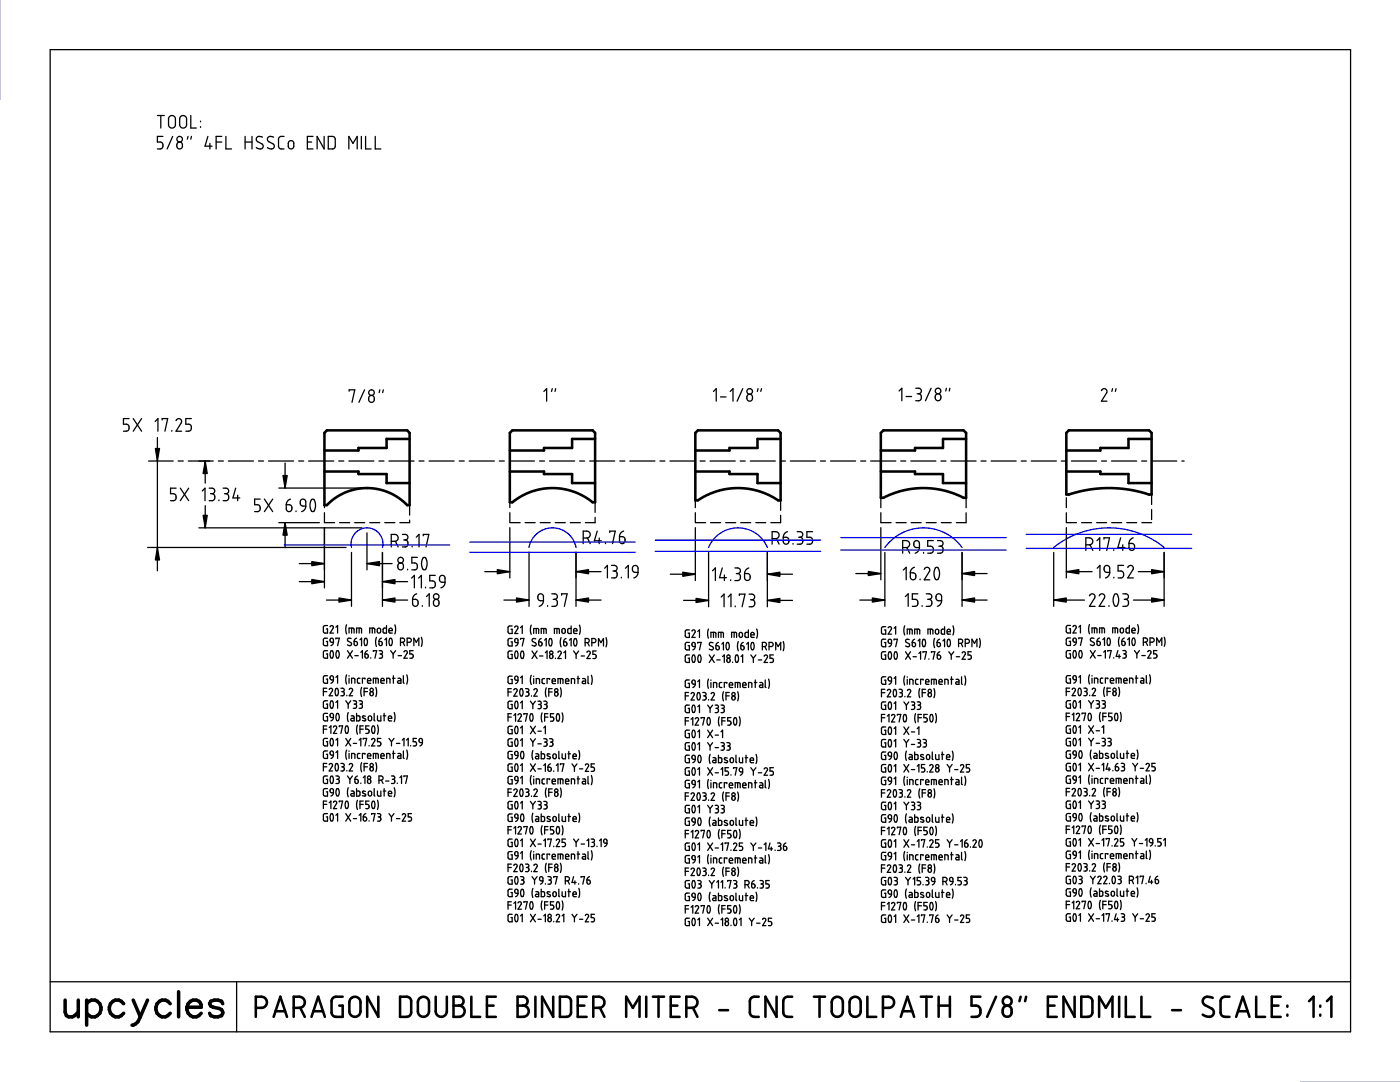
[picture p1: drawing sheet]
<svg xmlns="http://www.w3.org/2000/svg" width="279mm" height="216mm" viewBox="0 0 279 216" stroke-linecap="round" stroke-linejoin="round" font-family="sans-serif">
<g fill="none" stroke="#000" stroke-width=".25">
<path d="M10 9.9h259.5v196h-259.5zM31.4 23.1h1.4M32.1 23.1v2.4M32.5 27.2h-1.1v1.1l.8 .1 .3 .4v.6l-.2 .2-.9 .1M33.8 23.3l.6-.2 .4 .1 .2 .3v1.5l-.5 .5h-.5l-.3-.4-.1-1.5zM34.5 27.2l-1.1 2.5M35.5 28.5l.5-.2 .3 .2 .1 .8-.2 .3-.4 .1-.4-.2-.1-.6zM36 23.3l.6-.2 .4 .1 .2 .3v1.5l-.4 .5h-.5l-.4-.4v-1.5zM37.5 27.2l-.1 .6M38.1 23.1v2.4h1.1M38.2 27.2l-.1 .6M40 24.2v.1"/>
<path d="M40 25.3v.1M41.5 27.2l-.6 2h1.4M41.9 28.6v1.1M43.1 28.3h1.2M44.3 27.2h-1.2v2.5M45.1 27.2v2.5h1.1M48.9 28.3h1.4M48.9 27.2v2.5M50.3 27.2v2.5M52.4 27.4l-.8-.2-.5 .5 .2 .5 1.1 .6 .1 .4-.1 .3-.6 .2-.7-.3M54.6 27.4l-.8-.2-.4 .5 .1 .5 1.2 .7 .1 .3-.2 .3-.6 .2-.6-.3M56.7 27.2h-.7l-.4 .5v1.7l.3 .3h.8"/>
<path d="M57.7 28.2l.5-.1 .4 .3v.9l-.3 .4h-.4l-.3-.4-.1-.8zM61.3 28.3h.9M62.5 27.2h-1.2v2.5h1.2M64.7 27.2v2.5l-1.4-2.5v2.5M65.5 27.2h1l.4 .4v1.6l-.3 .5h-1.1zM69.6 29.7v-2.5l.8 1.4 .9-1.4v2.5M72.1 27.2v2.5M73 27.2v2.5h1.1M74.9 27.2v2.5h1.1M69.7 78.1v-.3h1.1l-.5 2.5M72.7 77.8l-1.1 2.5M73.7 79.1l.3-.2 .6 .2 .1 .7-.2 .4-.5 .1-.3-.2-.1-.3z"/>
<path d="M75.8 77.8l-.1 .5M76.5 77.8l-.1 .5M108.5 78.1l.6-.5v2.5M110.2 77.6l-.1 .5M110.9 77.6l-.1 .5M142.4 78.1l.5-.5v2.5M143.8 79.2h1.1M145.7 78.1l.6-.5v2.5M148.2 77.6l-1.1 2.5M149.2 78.8l.5-.1 .4 .2 .1 .7-.3 .4-.4 .1-.3-.3-.1-.7zM151.3 77.6l-.1 .5M152 77.6l-.2 .5"/>
<path d="M179.4 78l.6-.5v2.5M180.8 79.1h1.1M182.8 77.5h.7l.3 .3v.5l-.5 .3M183 78.6h.3M183.3 78.6l.3 .1 .3 .3-.1 .6-.3 .3-.7 .1M185.8 77.5l-1.1 2.5M186.8 78.8l.5-.2 .4 .2 .1 .7-.3 .4h-.5l-.3-.2-.1-.6zM188.9 77.5l-.2 .5M189.6 77.5l-.2 .5M219.8 78l.3-.4h.4l.4 .4v.4l-1.1 1.7h1.1M222 77.6l-.1 .5M222.7 77.6l-.1 .5"/>
<path d="M25.8 83.5h-1.2v1.1l.8 .1 .4 .5v.4l-.3 .3-.9 .1M26.6 83.5l1.7 2.5M28.3 83.5l-1.7 2.5M29.7 92h4.9M31 84.1l.5-.6v2.5M31.4 87.3v26.6M32.4 83.8v-.3h1.1l-.6 2.5M34.3 85.9v.1M35.1 83.9l.4-.4 .7 .3v.5l-1.1 1.7h1.1M35.1 97.4h-1.1v1.1h.7l.4 .5v.5l-.2 .3-.9 .1M35.6 92h1M36 97.4l1.7 2.5"/>
<path d="M37.6 92h5M37.7 97.4l-1.7 2.5M38.2 83.5h-1.1v1.1l.8 .1 .3 .4v.5l-.2 .3-.9 .1M40.4 98l.5-.6v2.5M41 92v4.4M41.7 97.4h.7l.4 .3v.6l-.5 .2M42 98.5h.3M42.3 98.5l.4 .1 .1 .3v.7l-.4 .3h-.7M43.6 92h1M43.7 99.8v.1M44.5 97.4h.8l.3 .3v.6l-.5 .2M44.8 98.5h.3"/>
<path d="M45.1 98.5l.5 .3v.7l-.3 .4h-.8M45.6 92h5M47 97.4l-.5 2h1.4M47.4 98.8v1.1M51.6 92h1M51.9 99.6h-1.1v1.1h.8l.3 .5v.4l-.2 .4-.9 .1M52.8 99.6l1.6 2.5M53.6 92h5M54.4 99.6l-1.6 2.5M55.6 97.4h16.6M56.9 92.4v5M58 99.6l-.6 .3-.3 .8"/>
<path d="M59.6 92h1M60.1 99.8l.4-.2 .5 .3v1.1h-.7l-.3-.3-.1-.7zM61.6 92h5M62.1 99.7h.1a.64 .64 0 0 1 .7 .8v.7l-.1 .6a.41 .41 0 0 1-.5 .3 .41 .41 0 0 1-.3-.5l-.1-1zM67.6 92h1M69.6 92h5M75.6 92h1M77.6 92h5M83.6 92h1M85.6 92h5M91.7 92h.9M93.6 92h5.1"/>
<path d="M99.7 92h.9M101.7 92h5M107.7 92h1M109.7 92h5M115.7 92h1M117.7 92h5M123.7 92h1M125.7 92h5M131.7 92h1M133.7 92h5M138.8 99.8v1.5M139.7 92h1"/>
<path d="M141.7 92h5M147.7 92h1M149.7 92h5M155.7 92h1M155.8 99.8v2M157.7 92h5.1M163.7 92h1M165.8 92h5M171.8 92h1M173.8 92h5M175.8 99.3v2M179.8 92h1"/>
<path d="M181.8 92h5M187.8 92h1M189.8 92h5M192.8 99.3v2M195.8 92h1M197.8 92h5M203.8 92h1M205.8 92h5M211.8 92h1M212.8 99.3v2M213.8 92h5M219.8 92h1"/>
<path d="M221.8 92h5M227.8 92h1M229.8 98.7v2M229.8 92h5M235.9 92h.4M29.5 109.2h39.6M39.7 105.3h32.5M41 100.9v4.4M55.6 104.3h8.1M56.9 104.3v5M57.1 100.7h.7l.3 .2 .2 .7-.2 .4-.5 .1-.3-.2zM59.1 102v.1"/>
<path d="M59.7 112.5h5M59.7 116.1h5M61 101l-.2 .7-.6 .4M64.7 100.8v.5M64.7 102.3v2M64.7 105.3v12M64.8 104.3h2M65.2 119.7h4.9M67.8 104.3h2M70.1 110.2v10.8M70.8 104.3h2M73.2 112.5h5.1"/>
<path d="M73.2 106.3v7.4M73.8 104.3h2M76.3 119.7h5M76.3 110.2v10.8M76.3 116.1h5M76.8 104.3h2M78.1 108h.9l.2-.2 .3-.3-.2-.7-.4-.2h-.8v2.5M78.9 108l.6 1.1M79.6 112.5l.6-.1 .3 .3v.7l-.4 .3h-.3l-.4-.4v-.5zM80.3 106.6l.7 .1 .4 .3-.1 .6-.4 .1M80.6 107.7h.3M80.9 107.7l.4 .3 .1 .8-.4 .3h-.7"/>
<path d="M81.3 113.6v.1M81.7 103.8v.5h-1.9M81.7 100.8v2M82.1 115.4l.6-.6v2.5M82.3 109v.1M82.3 119.6h.7l.4 .2v.8l-.2 .3-.4 .1-.3-.2-.2-.3zM83.1 107.2l.5-.6v2.5M83.2 118.5l-.7 .4-.2 .7M83.3 111.2h-1.1v1.1l.7 .1 .4 .4v.5l-.2 .3-.9 .1M83.5 115.4l.6-.6v2.5M84.4 111.3h.1a.69 .69 0 0 1 .7 .8l-.2 1.4a.44 .44 0 0 1-.5 .2 .44 .44 0 0 1-.3-.6l-.1-.9zM84.5 106.9v-.3h1.1l-.6 2.5"/>
<path d="M84.9 117.2v.1M85.1 119l.6-.5v2.5M86.6 119.8l.5-.2 .4 .2 .1 .8-.2 .3-.4 .1-.4-.3-.1-.6zM86.9 114.8h-1.1v1.1h.7l.4 .5v.5l-.2 .3-.9 .1M87.8 115l.6-.2 .3 .2 .1 1.2h-.6l-.4-.3-.1-.6zM88.8 116.2l-.2 .7-.6 .4M96.8 114.1h4.9M100.6 119.7h5M101.7 100.2v1.1M101.7 102.3v2M101.7 105.3v10M101.8 104.3h2"/>
<path d="M104.8 104.3h2M105.6 110.2v10.8M107.4 118.7l.4-.2 .5 .2 .2 1.2h-.7l-.3-.2-.2-.3zM107.8 104.3h2M108.5 119.9l-.2 .6-.7 .5M110.1 118.5h.7l.4 .4-.1 .5-.4 .2M110.4 119.6h.3M110.7 119.6l.4 .2 .1 .8-.4 .4h-.7M110.8 104.3h2M112.1 118.8v-.3h1.1l-.6 2.5M113.8 104.3h2M115 119.7h5"/>
<path d="M115 110.2v10.8M115 114.1h5M116.4 107.4h.8l.3-.2 .3-.4-.1-.5-.5-.3h-.8v2.5M117.2 107.4l.6 1.1M118.8 103.2v1.1h-2M118.8 100.2v2M119.2 106l-.6 1.9h1.4M119.6 107.4v1.1M120.7 113.4l.5-.6v2.5M120.8 108.3v.2M121.7 106.3v-.3h1.1l-.6 2.5M122 112.8l.8 .1 .3 .3-.1 .6-.4 .1"/>
<path d="M122.3 113.9h.3M122.6 113.9l.3 .1 .2 .3v.6l-.3 .4h-.8M123.6 107.1h.6l.5 .2v.7l-.2 .4-.4 .1-.4-.3zM124 115.2v.1M124.5 106l-.6 .4-.3 .7M124.8 113.4l.6-.6v2.5M126.3 113.1l.4-.3 .5 .2 .1 1.2h-.6l-.3-.2-.2-.3zM127.3 114.2l-.2 .7-.6 .4M133.8 114.6h5M136.4 119.8h5M138.8 102.3v2M138.8 105.3v10.5"/>
<path d="M138.8 104.3h2M141.4 110.2v10.9M141.8 104.3h2M142.2 113.9l.6-.6v2.5M143.9 119.1l.6-.5v2.5M144.1 113.3l-.5 2h1.4M144.6 114.7v1.1M144.8 104.3h2M145.3 119.1l.6-.5v2.5M145.8 115.7v.1M146.7 113.3l.7 .1 .3 .3v.5l-.5 .2M146.9 114.4h.3"/>
<path d="M147.2 114.4l.4 .2 .1 .2v.7l-.3 .3h-.7M147.6 118.8v-.2h1.1l-.6 2.5M147.8 104.3h2M148.6 114.4h.7l.3 .2 .1 .8-.2 .3-.5 .1-.3-.2zM149.4 113.3l-.6 .4-.2 .7M149.5 118.6h.8l.3 .3-.1 .6-.4 .2M149.8 119.7h.3M150.1 119.7l.3 .1 .2 .2v.6l-.3 .4-.8 .1M150.8 104.3h2M153.1 119.8h5.1M153.1 110.2v10.9M153.1 114.6h5.1"/>
<path d="M154.1 107.5h.9l.3-.3 .2-.5-.2-.4-.4-.2h-.8v2.5M154.9 107.5l.6 1.1M155.8 102.8v1.5h-2M156.3 107.2h.7l.3 .2 .1 .7-.2 .4-.4 .1-.4-.2zM157.2 106.1l-.6 .3-.3 .8M158.3 108.5v.1M159.1 106.1h.6l.4 .2v.7l-.4 .2M159.4 107.2h.3M159.7 107.2l.3 .1 .2 .3v.7l-.4 .3h-.7M162.2 106.1h-1.2v1.1h.8l.4 .5-.1 .6-.2 .2-.9 .1M170.8 114.4h5M171.6 119.7h5"/>
<path d="M175.8 102.3v2M175.8 105.3v10.4M175.8 104.3h2M176.6 110.2v10.8M178.8 104.3h2M180.1 109.3h.9l.4-.3 .1-.5-.2-.5-1.2-.1v2.5M180.3 113.7l.5-.5v2.5M180.7 119l.6-.5v2.5M181 109.3l.5 1.1M181.7 114.3h.6l.4 .2 .1 .8-.2 .3-.4 .1-.4-.2-.1-.3zM181.8 104.3h2M182.5 108.1l.4-.2 .5 .2 .1 1.2h-.7l-.3-.2-.1-.3z"/>
<path d="M182.5 113.2l-.6 .4-.2 .7M183.2 118.5h-1.1v1.1h.8l.3 .4v.5l-.2 .4-.9 .1M183.5 109.3l-.3 .7-.6 .4M183.6 115.5v.2M184.3 110.2v.2M184.4 113.6l.3-.3 .4-.1 .3 .2 .2 .3-1.2 2h1.2M184.8 118.5h.7l.4 .3-.1 .6-.4 .2M184.8 104.3h2M185.1 119.6h.3M185.4 119.6l.5 .2v.8l-.3 .4h-.8M186.3 107.9h-1.2v1.1h.8l.4 .5-.1 .5-.2 .3-.9 .1M186.7 113.3a.69 .69 0 0 1 .8 .8v.8l-.3 .6a.45 .45 0 0 1-.5 .1 .45 .45 0 0 1-.2-.5l-.1-.8z"/>
<path d="M186.9 118.7l.3-.2 .6 .2 .1 1.2h-.7l-.3-.2-.1-.3zM187.1 107.9h.7l.4 .3v.5l-.5 .3M187.4 109h.3M187.7 109l.3 .1 .2 .3v.7l-.5 .3h-.6M187.9 104.3h1.9M187.9 119.9l-.3 .7-.5 .4M192 119.7h5M192 110.2v10.8M192 114.4h5M192.8 102.3v2h-1.9M210.3 119.7h6.1M210.3 110.2v10.8"/>
<path d="M212.8 114.1h5.2M212.8 102.3v2M212.8 105.3v10M212.9 104.3h1.9M215.9 104.3h1.9M216.7 108.7h.9l.3-.2 .2-.5-.3-.5-.4-.2h-.7v2.5M217.4 118.9l.2-.3 .5-.1 .3 .1 .1 .4-1.1 2h1.1M217.5 108.7l.6 1.1M218.9 104.3h2M218.9 107.9l.6-.6v2.5M219 113.4l.5-.6v2.5M219.4 118.9l.4-.4 .6 .2 .1 .5-1.1 1.8h1.1"/>
<path d="M220.3 107.6v-.3h1.1l-.5 2.5M220.5 113.1l.4-.3 .4 .2 .2 1.2h-.7l-.3-.2-.2-.3zM221.5 114.2l-.2 .6-.7 .5M221.9 104.3h2M222.3 109.7v.1M222.3 115.2v.1M222.4 118.6h.1a.69 .69 0 0 1 .7 .8v.9l-.3 .6a.69 .69 0 0 1-.7-.8v-.7zM223.6 107.3l-.5 2h1.4M224.1 108.7v1.1M224.1 118.5h.7l.3 .2v.6l-.5 .3M224.2 112.8h-1.1v1.1l.8 .1 .3 .4v.5l-.2 .3-.9 .1M224.4 119.6h.2"/>
<path d="M224.6 119.6l.5 .2 .1 .8-.4 .4h-.7M224.9 104.3h2M225.1 113.2l.5-.4 .3 .1 .3 .3-.1 .5-1 1.6h1.1M225.3 108.4h.7l.3 .3 .1 .7-.2 .3-.5 .1-.3-.2zM226.1 107.3l-.6 .5-.2 .6M226.2 119.7h6.1M227.2 114.1h5.1M227.9 104.3h1.9M229.8 101.7v2M232.3 110.2v10.8M64.5 138h.7M65.2 137.3h-.7v1.5"/>
<path d="M65.4 124.8l-.7 .1-.1 .1-.1 1 .2 .3h.7v-.8h-.3M65.4 127.3h-.6l-.2 .2-.1 1 .2 .3h.7v-.8h-.3M65.4 129.8h-.6l-.2 .2-.1 1 .2 .3h.7v-.8h-.3M65.4 134.8h-.6l-.2 .2-.1 1 .2 .3h.7v-.8h-.3M65.4 139.8l-.7 .1-.1 .1-.1 1.1 .2 .2h.7v-.8h-.3M65.7 137.6a.34 .34 0 0 1 .5-.2 .34 .34 0 0 1 .1 .4l-.6 1h.7M65.9 125.1a.34 .34 0 0 1 .4-.3 .34 .34 0 0 1 .2 .5l-.6 1h.6M66 134.9a.35 .35 0 0 1 .3 0 .35 .35 0 0 1 .2 .3v.5h-.4l-.2-.3zM66 127.4a.36 .36 0 0 1 .5 .3v.5l-.4-.1-.2-.2zM66 139.9a.5 .5 0 0 1 .5 .8v.3a.32 .32 0 0 1-.4 .3 .32 .32 0 0 1-.2-.4zM66.1 129.9a.58 .58 0 0 1 .4 .8v.2a.33 .33 0 0 1-.3 .4 .33 .33 0 0 1-.3-.4zM66.5 128.2l-.1 .4-.4 .2"/>
<path d="M66.5 135.7l-.1 .4-.4 .2M67 137.4a.47 .47 0 0 1 .5 .7v.3a.32 .32 0 0 1-.3 .4 .32 .32 0 0 1-.3-.4zM67 125.2l.4-.4v1.5M67 135.2l.4-.4v1.5M67 127.5v-.2h.7l-.3 1.5M67.2 129.9a.46 .46 0 0 1 .5 .7v.3a.33 .33 0 0 1-.4 .4 .33 .33 0 0 1-.2-.4zM68 137.3h.4a.34 .34 0 0 1 .3 .4 .34 .34 0 0 1-.3 .3M68.2 138h.2M68.4 138l.2 .1 .1 .5-.2 .2h-.5M69 139.8l.5 .7M69.2 124.7l-.2 .6 .2 1.2M69.2 134.7l-.2 .6 .2 1.2"/>
<path d="M69.2 138.7v.1M69.3 129.8l1 1.5M69.7 126.3v-1l.9 .1 .1 .9M69.7 134.8v.1M69.7 135.3v1M69.7 137.6a.34 .34 0 0 1 .5-.2 .34 .34 0 0 1 .1 .4l-.6 1h.7M70 139.8l-.5 .7M70.1 127.4l-.3-.1a.34 .34 0 0 0-.4 .2 .34 .34 0 0 0 .1 .5l.5 .2a.4 .4 0 0 1 0 .6 .4 .4 0 0 1-.6-.1h-.1M70.2 136.3v-1l.6 .1v.9M70.2 125.3v1M70.3 129.8l-1 1.5M70.5 139.8h.3a.34 .34 0 0 1 .4 .4 .34 .34 0 0 1-.4 .3"/>
<path d="M70.7 128l.5 .1 .1 .4a.33 .33 0 0 1-.3 .3 .33 .33 0 0 1-.3-.3zM70.8 130.8h.7M71.2 126.3v-1l.9 .1 .1 .9M71.2 127.3l-.4 .3-.1 .4M71.7 139.8h.3a.33 .33 0 0 1 .3 .4 .33 .33 0 0 1-.3 .3M71.7 125.3v1M71.8 135.3h-.3l-.2 .2 .1 .7 .4 .1M71.8 127.7l.4-.4v1.5M72 130.2l.3-.4v1.5M72.2 137.2l-.2 .6 .2 1.2M72.7 138h.6M72.8 127.4a.52 .52 0 0 1 .5 .7v.3a.34 .34 0 0 1-.4 .4 .34 .34 0 0 1-.2-.5z"/>
<path d="M72.8 130.5l.6 .1 .1 .4a.33 .33 0 0 1-.3 .3 .33 .33 0 0 1-.4-.3zM72.8 135.5v-.2h-.5v1M73.3 129.8l-.3 .3-.2 .4M73.3 135.8h.7v-.1a.33 .33 0 0 0-.3-.4 .33 .33 0 0 0-.4 .4l.1 .5 .6 .1M73.3 137.3h-.6v1.5M73.8 126.3v-1l.9 .1 .1 .9M74 131.3h.1M74.3 125.3v1M74.5 136.3v-1h.8l.2 .2v.8M74.5 130v-.2h.7l-.4 1.5M75 137.2l.2 .6-.2 1.2M75 135.3v1"/>
<path d="M75.1 127.2l-.1 .8 .1 1M75.4 125.4a.35 .35 0 0 1 .3 0 .35 .35 0 0 1 .3 .3v.3a.34 .34 0 0 1-.4 .3 .34 .34 0 0 1-.3-.3zM75.6 128l.6 .1 .1 .4a.33 .33 0 0 1-.3 .3 .33 .33 0 0 1-.4-.3zM75.7 129.8h.3a.33 .33 0 0 1 .3 .4 .33 .33 0 0 1-.3 .3M75.8 130.5h.2M76 130.5l.3 .2v.4l-.2 .2h-.4M76 135.8h.7v-.1a.33 .33 0 0 0-.4-.4 .33 .33 0 0 0-.3 .4l.1 .5 .6 .1M76.1 127.3l-.3 .2-.2 .5M76.8 127.7l.3-.4v1.5M77.1 124.8v1.5h-.5l-.1-.2v-.6l.2-.2h.4M77.2 136.3v-1l.6 .1v.9M77.6 125.8h.7v-.1a.34 .34 0 0 0-.3-.4 .34 .34 0 0 0-.4 .4l.1 .6h.6"/>
<path d="M77.8 127.4a.52 .52 0 0 1 .5 .7v.3a.32 .32 0 0 1-.4 .4 .32 .32 0 0 1-.2-.4zM78 129.8l.5 .7M78.3 135.3h.5M78.5 130.5v.8M78.5 134.8v1.5M78.8 124.7l.2 .6-.2 1.2M79 129.8l-.5 .7M79.4 135.3h.4l.2 .3v.7h-.4a.25 .25 0 0 1-.3-.2 .25 .25 0 0 1 .3-.3h.4M79.5 130.8h.6M79.9 128.2l.7-.2 .2-.3-.2-.3-.7-.1v1.5M80.4 128.2l.4 .6M80.5 134.8v1.4l.2 .1"/>
<path d="M80.6 130.1a.34 .34 0 0 1 .5-.3 .34 .34 0 0 1 .2 .5l-.7 1h.7M81.2 134.7l.1 .8-.1 1M81.3 128.2l.7-.2 .1-.4-.2-.2-.6-.1v1.5M82.5 129.8h-.7v.7h.4l.3 .3-.2 .5h-.5M82.6 128.8v-1.5l.5 .9 .5-.9v1.5M84.1 127.2l.2 .8-.2 1M84.3 120.8v.2M101.4 138.1h.6M102 137.4h-.6v1.5M102.2 124.9h-.6l-.2 .2v1.1l.3 .2h.5v-.8h-.2M102.2 127.4h-.5l-.3 .2v1.1l.1 .2h.7v-.8h-.2M102.2 129.9h-.5l-.3 .2v1l.1 .3h.7v-.8h-.2"/>
<path d="M102.2 134.9h-.6l-.2 .2v1.1l.1 .2h.7v-.8h-.2M102.2 139.9h-.6l-.2 .2v1.1l.3 .2h.5v-.8h-.2M102.6 137.7a.33 .33 0 0 1 .4-.3 .33 .33 0 0 1 .2 .5l-.6 1h.6M102.7 125.2a.34 .34 0 0 1 .5-.3 .34 .34 0 0 1 .1 .5l-.6 1h.7M102.8 127.5a.33 .33 0 0 1 .4-.1 .33 .33 0 0 1 .2 .3v.5h-.4l-.3-.2zM102.8 135a.34 .34 0 0 1 .4-.1 .34 .34 0 0 1 .2 .3v.5h-.5l-.2-.2zM102.9 130a.55 .55 0 0 1 .5 .7l-.1 .3a.31 .31 0 0 1-.3 .4 .31 .31 0 0 1-.2-.4l-.1-.5zM102.9 140a.58 .58 0 0 1 .5 .8l-.1 .2a.31 .31 0 0 1-.3 .4 .31 .31 0 0 1-.2-.4l-.1-.5zM103.4 128.2l-.1 .4-.4 .3M103.4 135.7l-.1 .4-.4 .3M103.9 137.5a.49 .49 0 0 1 .5 .6v.4a.33 .33 0 0 1-.4 .4 .33 .33 0 0 1-.2-.5zM103.9 125.2l.3-.3v1.5"/>
<path d="M103.9 135.2l.3-.3v1.5M103.9 127.6v-.2h.7l-.4 1.5M104.1 130a.46 .46 0 0 1 .5 .6l-.1 .4a.33 .33 0 0 1-.3 .4 .33 .33 0 0 1-.3-.5zM104.9 137.4h.3a.33 .33 0 0 1 .4 .3 .33 .33 0 0 1-.4 .4M105.1 138.1h.1M105.2 138.1l.3 .1 .1 .4-.2 .3h-.5M105.9 139.9l.4 .7M106 124.7l-.1 .7 .1 1.2M106 134.7l-.1 .7 .1 1.2M106.1 138.8v.1M106.2 129.9l1 1.5M106.5 126.4v-1h.9l.1 1"/>
<path d="M106.5 134.9v.1M106.5 135.4v1M106.6 137.7a.34 .34 0 0 1 .4-.3 .34 .34 0 0 1 .2 .5l-.6 1h.6M106.8 139.9l-.5 .7M106.9 127.5l-.3-.1a.34 .34 0 0 0-.4 .2 .34 .34 0 0 0 .2 .4l.4 .3a.4 .4 0 0 1 0 .6 .4 .4 0 0 1-.6-.1v-.1M107 136.4v-1l.7 .1v.9M107 125.4v1M107.2 129.9l-1 1.5M107.4 139.9h.4a.33 .33 0 0 1 .2 .4 .33 .33 0 0 1-.3 .3M107.5 128.1l.6 .1 .1 .5a.34 .34 0 0 1-.4 .2 .34 .34 0 0 1-.3-.3zM107.7 130.9h.7M108 126.4v-1h.9l.1 1"/>
<path d="M108 127.4l-.4 .3-.1 .4M108.5 139.9h.3a.33 .33 0 0 1 .4 .3 .33 .33 0 0 1-.4 .4M108.5 125.4v1M108.7 135.4h-.3l-.2 .2v.7l.5 .1M108.7 127.7l.3-.3v1.5M108.8 130.2l.4-.3v1.5M109 137.2l-.2 1 .2 .9M109.3 120.8v.2M109.5 138.1h.7M109.7 135.6v-.2h-.5v1M109.7 127.4a.58 .58 0 0 1 .5 .8l-.1 .3a.31 .31 0 0 1-.3 .4 .31 .31 0 0 1-.2-.4l-.1-.5zM109.8 130.7a.32 .32 0 0 1 .3-.1 .32 .32 0 0 1 .2 .3v.2a.33 .33 0 0 1-.3 .3 .33 .33 0 0 1-.3-.3z"/>
<path d="M110.2 135.9h.6v-.2a.33 .33 0 0 0-.3-.3 .33 .33 0 0 0-.3 .3l.1 .7h.5M110.2 137.4h-.7v1.5M110.6 126.4v-1h.9l.1 1M110.8 131.3v.1M111.1 125.4v1M111.4 130.2a.33 .33 0 0 1 .4-.3 .33 .33 0 0 1 .2 .5l-.6 1h.6M111.4 136.4v-1l.9 .1 .1 .9M111.8 137.2l.2 .7-.2 1.2M111.8 135.4v1M112 127.2l-.2 .8 .2 1.1M112.2 125.5a.33 .33 0 0 1 .4-.1 .33 .33 0 0 1 .2 .3v.4a.34 .34 0 0 1-.3 .3 .34 .34 0 0 1-.4-.3zM112.5 128.1h.5l.1 .5a.33 .33 0 0 1-.3 .3 .33 .33 0 0 1-.3-.3z"/>
<path d="M112.5 130.2l.4-.3v1.5M112.9 135.9h.6v-.2a.33 .33 0 0 0-.3-.3 .33 .33 0 0 0-.3 .3l.1 .7h.5M113 127.4l-.4 .2-.1 .5M113.6 127.7l.4-.3v1.5M114 124.9v1.5l-.6-.1v-.8l.6-.1M114 136.4v-1l.7 .1v.9M114.5 125.9h.6v-.2a.34 .34 0 0 0-.3-.3 .34 .34 0 0 0-.3 .3l.1 .6 .5 .1M114.5 129.9l.5 .7M114.7 127.4a.61 .61 0 0 1 .4 .8v.3a.32 .32 0 0 1-.3 .4 .32 .32 0 0 1-.3-.5v-.6zM115 130.6v.8M115.2 135.4h.5M115.4 134.9v1.5"/>
<path d="M115.5 129.9l-.5 .7M115.7 124.7l.1 .7-.1 1.2M116 130.9h.6M116.3 135.4h.3l.3 .3v.7h-.5a.24 .24 0 0 1-.2-.2 .24 .24 0 0 1 .2-.3h.5M116.8 128.2h.6l.2-.3-.1-.4-.7-.1v1.5M117.1 130.2a.34 .34 0 0 1 .5-.3 .34 .34 0 0 1 .2 .5l-.7 1h.7M117.3 128.2l.3 .7M117.3 134.9v1.3l.2 .2M118 134.7l.2 .8-.2 1.1M118.1 128.2h.7l.1-.3-.1-.4-.7-.1v1.5M119 129.9h-.7v.7h.4l.3 .2-.1 .5-.6 .1M119.4 128.9v-1.5l.5 .8 .5-.8v1.5"/>
<path d="M120.9 127.2l.2 1-.2 .9M136.8 138.9h.6M137.4 138.2h-.6v1.5M137.6 125.7h-.6l-.2 .2v1l.2 .3h.6v-.9h-.3M137.6 128.2h-.6l-.2 .2v1l.2 .3h.6v-.9h-.3M137.6 130.7h-.6l-.2 .2v1l.1 .2 .7 .1v-.9h-.3M137.6 135.7h-.6l-.2 .2v1l.2 .3h.6v-.8h-.3M137.9 138.4a.34 .34 0 0 1 .5-.2 .34 .34 0 0 1 .1 .5l-.6 1h.7M138.1 125.9a.33 .33 0 0 1 .4-.2 .33 .33 0 0 1 .2 .5l-.6 1h.6M138.2 128.3a.33 .33 0 0 1 .3-.1 .33 .33 0 0 1 .2 .3v.5h-.4l-.2-.2zM138.2 135.8a.34 .34 0 0 1 .4-.1 .34 .34 0 0 1 .1 .3v.5h-.4l-.2-.2zM138.3 130.7a.53 .53 0 0 1 .4 .7v.4a.31 .31 0 0 1-.3 .4 .31 .31 0 0 1-.3-.4v-.5z"/>
<path d="M138.7 129l-.1 .5-.3 .2M138.7 136.5l-.1 .5-.3 .2M139.3 138.3a.52 .52 0 0 1 .5 .7l-.1 .3a.3 .3 0 0 1-.3 .4 .3 .3 0 0 1-.3-.4zM139.3 126l.3-.3v1.5M139.3 136l.3-.3v1.5M139.3 128.4v-.2h.6l-.3 1.5M139.4 130.7a.58 .58 0 0 1 .5 .8v.3a.31 .31 0 0 1-.3 .4 .31 .31 0 0 1-.3-.4v-.5zM140.3 138.2h.3a.33 .33 0 0 1 .3 .3 .33 .33 0 0 1-.3 .4M140.4 138.9h.2M140.6 138.9l.3 .1v.4l-.2 .3h-.4M141.4 125.5l-.2 .6 .2 1.2M141.4 135.5l-.2 .6 .2 1.3"/>
<path d="M141.4 139.6v.1M141.5 130.7l1.1 1.5M141.9 127.2v-1l1 .1v.9M141.9 135.7v.1M141.9 136.2v1M141.9 138.4a.34 .34 0 0 1 .5-.2 .34 .34 0 0 1 .1 .5l-.6 1h.7M142.3 128.3l-.3-.1a.34 .34 0 0 0-.4 .2 .34 .34 0 0 0 .1 .4l.5 .3a.4 .4 0 0 1 0 .6 .4 .4 0 0 1-.6-.2h-.1M142.4 137.2v-1l.6 .1v.9M142.4 126.2v1M142.6 130.7l-1.1 1.5M142.9 128.8l.6 .1 .1 .4a.34 .34 0 0 1-.4 .4 .34 .34 0 0 1-.3-.4zM143 131.7h.7"/>
<path d="M143.4 127.2v-1l1 .1v.9M143.4 128.2l-.4 .2-.1 .4M143.9 126.2v1M144.1 136.2h-.4l-.1 .2v.7l.5 .1M144.1 128.5l.3-.3v1.5M144.2 131l.3-.3v1.5M144.4 138l-.2 .9 .2 .9M144.9 138.9h.6M145.1 136.4v-.2h-.6v1M145.1 128.2a.53 .53 0 0 1 .4 .7v.4a.31 .31 0 0 1-.3 .4 .31 .31 0 0 1-.3-.5v-.4zM145.2 131.4a.34 .34 0 0 1 .3 0 .34 .34 0 0 1 .2 .3v.1a.33 .33 0 0 1-.3 .4 .33 .33 0 0 1-.3-.4zM145.5 136.7h.7v-.2a.34 .34 0 0 0-.3-.3 .34 .34 0 0 0-.4 .3l.1 .6 .6 .1"/>
<path d="M145.5 138.2h-.6v1.5M146 127.2v-1l1 .1v.9M146.2 132.1v.1M146.5 126.2v1M146.7 137.2v-1h.9l.1 1M146.7 120.9v.2M146.9 130.7a.59 .59 0 0 1 .5 .8l-.1 .3a.32 .32 0 0 1-.3 .4 .32 .32 0 0 1-.3-.5v-.5zM147.2 138l.2 .7-.2 1.1M147.2 136.2v1M147.3 128l-.1 .8 .1 1.1M147.6 126.3a.36 .36 0 0 1 .6 .2v.4a.33 .33 0 0 1-.4 .3 .33 .33 0 0 1-.3-.3zM147.8 128.8l.6 .1 .1 .4a.33 .33 0 0 1-.3 .4 .33 .33 0 0 1-.4-.4z"/>
<path d="M147.9 131l.3-.3v1.5M148.2 136.7h.7v-.2a.34 .34 0 0 0-.4-.3 .34 .34 0 0 0-.3 .3l.1 .6 .6 .1M148.3 128.2l-.3 .2-.2 .4M149 128.5l.4-.3v1.5M149.4 125.7v1.5l-.6-.1-.1-.8 .7-.1M149.4 137.2v-1l.6 .1 .1 .9M149.8 126.7h.7v-.2a.34 .34 0 0 0-.3-.3 .34 .34 0 0 0-.4 .3l.1 .6 .6 .1M149.8 130.7l.5 .6M150.1 128.2a.67 .67 0 0 1 .4 .9v.1a.33 .33 0 0 1-.4 .5 .33 .33 0 0 1-.2-.5v-.6zM150.3 131.3v.9M150.6 136.2h.4M150.7 135.7v1.5"/>
<path d="M150.9 130.7l-.6 .6M151 125.5l.2 .6-.2 1.2M151.3 131.7h.7M151.6 136.2h.4l.2 .2v.8h-.4a.24 .24 0 0 1-.2-.3 .24 .24 0 0 1 .2-.2h.4M152.1 129l.7-.1 .2-.2-.1-.4-.8-.1v1.5M152.5 130.9a.34 .34 0 0 1 .5-.2 .34 .34 0 0 1 .1 .5l-.6 1h.7M152.6 129l.4 .7M152.7 135.7v1.4l.2 .1M153.4 135.5l.2 .9-.2 1M153.5 129l.6-.1 .2-.2-.1-.4-.7-.1v1.5M154.3 130.7h-.6v.6l.4 .1 .2 .2-.1 .5-.5 .1M154.8 129.7v-1.5l.5 .8 .5-.8v1.5"/>
<path d="M156.3 128l.2 .7-.2 1.2M175.9 138.2h.7M176.6 137.5h-.7v1.5M176.8 125.1h-.6l-.3 .2v1l.2 .2h.7v-.8h-.3M176.8 127.6h-.6l-.3 .2v1l.2 .2 .7 .1v-.9h-.3M176.8 130h-.6l-.3 .3v1l.3 .3h.6v-.9h-.3M176.8 135l-.7 .1-.2 .2v.9l.1 .3h.8v-.8h-.3M177.1 137.8a.34 .34 0 0 1 .4-.2 .34 .34 0 0 1 .2 .4l-.6 1h.7M177.2 125.3a.34 .34 0 0 1 .5-.2 .34 .34 0 0 1 .2 .4l-.7 1h.7M177.3 135.2a.34 .34 0 0 1 .4-.1 .34 .34 0 0 1 .2 .3v.5h-.4l-.3-.3zM177.4 127.6a.34 .34 0 0 1 .5 .3v.5l-.5-.1-.2-.5zM177.4 130.1a.46 .46 0 0 1 .5 .7v.3a.32 .32 0 0 1-.4 .4 .32 .32 0 0 1-.2-.4z"/>
<path d="M177.9 128.4l-.1 .4-.4 .3M177.9 135.9l-.1 .4-.4 .2M178.4 137.6a.46 .46 0 0 1 .5 .2 .46 .46 0 0 1 0 .5v.4a.32 .32 0 0 1-.4 .3 .32 .32 0 0 1-.2-.4zM178.4 125.4l.4-.3v1.4M178.4 135.4l.4-.4v1.5M178.4 127.7v-.1h.7l-.3 1.5M178.6 130.1a.59 .59 0 0 1 .5 .8l-.1 .2a.32 .32 0 0 1-.3 .4 .32 .32 0 0 1-.2-.4l-.1-.5zM179.4 137.5h.4a.34 .34 0 0 1 .3 .4 .34 .34 0 0 1-.3 .3M179.6 138.2h.2M179.8 138.2l.2 .1 .1 .5-.2 .2h-.5M180.6 124.9l-.2 .7 .2 1.1M180.6 134.9l-.2 .7 .2 1.1"/>
<path d="M180.6 139h.1M180.7 130l1 1.6M181.1 126.5v-1l.9 .1 .1 .9M181.1 135v.1M181.1 135.6v.9M181.1 137.8a.33 .33 0 0 1 .5-.2 .33 .33 0 0 1 .1 .4l-.6 1h.7M181.5 127.6h-.3a.35 .35 0 0 0-.5 .1 .35 .35 0 0 0 .2 .5l.5 .2a.41 .41 0 0 1-.1 .7 .41 .41 0 0 1-.6-.2M181.5 136.5v-.9h.7v.9M181.5 125.5v1M181.7 130l-1 1.6M182.1 128.2l.5 .1 .1 .4a.33 .33 0 0 1-.3 .4 .33 .33 0 0 1-.3-.4zM182.2 131h.7"/>
<path d="M182.5 126.5v-1l1 .1 .1 .9M182.5 127.6l-.3 .1-.1 .5M183 125.5v1M183.2 135.6h-.4l-.1 .2 .1 .7h.4M183.2 127.9l.4-.3v1.5M183.4 130.4l.3-.4v1.6M183.6 137.4l-.2 .6 .2 1.2M184 120.8v.2M184 138.2h.7M184.2 127.6a.49 .49 0 0 1 .5 .7v.3a.33 .33 0 0 1-.4 .5 .33 .33 0 0 1-.2-.5zM184.2 135.7v-.1h-.5v.9M184.2 130.2v-.2h.7l-.3 1.6"/>
<path d="M184.7 136.1h.7v-.2a.33 .33 0 0 0-.4-.3 .33 .33 0 0 0-.3 .3v.5l.7 .1M184.7 137.5h-.7v1.5M185.2 126.5v-1l.9 .1 .1 .9M185.4 131.5v.1M185.7 125.5v1M185.9 136.5v-.9h.9l.1 .9M185.9 130.2v-.2h.7l-.4 1.6M186.4 137.4l.2 .8-.2 1M186.4 135.6v.9M186.5 127.4l-.1 .6 .1 1.2M186.8 125.6a.35 .35 0 0 1 .3 0 .35 .35 0 0 1 .2 .3v.3a.34 .34 0 0 1-.3 .3 .34 .34 0 0 1-.3-.3zM187 128.2l.6 .1 .1 .4a.34 .34 0 0 1-.4 .4 .34 .34 0 0 1-.3-.4z"/>
<path d="M187 130.7l.6 .1 .1 .4a.34 .34 0 0 1-.3 .4 .34 .34 0 0 1-.4-.4zM187.4 136.1h.6v-.2a.33 .33 0 0 0-.3-.3 .33 .33 0 0 0-.3 .3v.5l.6 .1M187.5 127.6l-.4 .2-.1 .4M187.6 130l-.4 .3-.2 .4M188.2 127.9l.3-.3v1.5M188.5 125.1v1.4h-.5l-.1-.8 .6-.2M188.6 136.5v-.9h.6v.9M189 126h.7v-.1a.33 .33 0 0 0-.4-.4 .33 .33 0 0 0-.3 .4l.1 .6h.6M189.2 127.6a.5 .5 0 0 1 .5 .7l-.1 .4a.32 .32 0 0 1-.3 .4 .32 .32 0 0 1-.3-.5zM189.4 130l.4 .7M189.7 135.6h.5M189.8 130.7v.9"/>
<path d="M189.9 135v1.5M190.2 124.9l.2 .7-.2 1.1M190.4 130l-.6 .7M190.8 135.6h.4l.2 .2v.7h-.4a.24 .24 0 0 1-.3-.2 .24 .24 0 0 1 .3-.2h.4M190.8 131h.7M191.3 128.4h.5l.3-.2-.1-.6h-.7v1.5M191.8 128.4l.3 .7M191.9 135v1.4l.2 .1M192 130.3a.34 .34 0 0 1 .5-.2 .34 .34 0 0 1 .1 .5l-.6 1h.7M192.6 134.9l.1 .7-.1 1.1M192.6 128.4h.5l.3-.2-.1-.6h-.7v1.5M193.8 130h-.6v.7h.4l.2 .3-.1 .5-.5 .1"/>
<path d="M194 129.1v-1.5l.5 .8 .5-.8v1.5M195.5 127.4l.1 .7-.1 1.1M212.8 138h.7M213.5 137.3h-.7v1.5M213.6 124.8h-.6l-.2 .2v1l.1 .2 .7 .1v-.8h-.2M213.6 127.3h-.5l-.2 .2-.1 1 .1 .2 .7 .1v-.8h-.2M213.6 129.8l-.7 .1-.1 1.1 .1 .2 .7 .1v-.8h-.2M213.6 134.8h-.6l-.2 .2v1l.2 .3h.6v-.8h-.2M213.6 139.8h-.6l-.2 .2v1l.1 .2 .7 .1v-.8h-.2M214 137.6a.33 .33 0 0 1 .4-.3 .33 .33 0 0 1 .2 .5l-.6 1h.6M214.1 125.1a.33 .33 0 0 1 .5-.3 .33 .33 0 0 1 .2 .5l-.7 1h.7M214.2 127.4a.34 .34 0 0 1 .4-.1 .34 .34 0 0 1 .2 .3v.5h-.4l-.2-.1z"/>
<path d="M214.2 135a.34 .34 0 0 1 .4-.2 .34 .34 0 0 1 .2 .3v.5h-.4l-.3-.2zM214.3 129.9a.45 .45 0 0 1 .5 .2 .45 .45 0 0 1 0 .5v.3a.32 .32 0 0 1-.4 .4 .32 .32 0 0 1-.2-.5zM214.3 139.9a.48 .48 0 0 1 .5 .2 .48 .48 0 0 1 0 .5v.3a.32 .32 0 0 1-.4 .4 .32 .32 0 0 1-.2-.5zM214.8 128.1l-.1 .4-.4 .3M214.8 135.6l-.1 .5-.4 .2M215.3 125.1l.3-.3v1.5M215.3 135.1l.3-.3v1.5M215.3 127.5v-.2h.7l-.4 1.5M215.3 137.4a.61 .61 0 0 1 .5 .8v.2a.32 .32 0 0 1-.4 .4 .32 .32 0 0 1-.2-.5zM215.5 129.9a.52 .52 0 0 1 .5 .7l-.1 .3a.32 .32 0 0 1-.3 .4 .32 .32 0 0 1-.3-.5zM216.3 137.3h.3a.34 .34 0 0 1 .4 .3 .34 .34 0 0 1-.4 .4M216.5 138h.1"/>
<path d="M216.6 138l.4 .2v.4l-.3 .2h-.4M217.3 139.8l.5 .7M217.4 124.6l-.1 .8 .1 1.1M217.4 134.6l-.1 .8 .1 1.1M217.5 138.7v.1M217.6 129.8l1 1.5M217.9 126.3v-1l.9 .1 .1 .9M217.9 134.8v.1M217.9 135.3v1M218 137.6a.33 .33 0 0 1 .4-.3 .33 .33 0 0 1 .2 .5l-.6 1h.6M218.2 139.8l-.4 .7M218.3 127.4l-.2-.1a.35 .35 0 0 0-.5 .2 .35 .35 0 0 0 .2 .4l.5 .3a.42 .42 0 0 1-.1 .6 .42 .42 0 0 1-.6-.1"/>
<path d="M218.4 136.3v-1l.6 .1 .1 .9M218.4 125.3v1M218.6 129.8l-1 1.5M218.8 139.8h.3a.34 .34 0 0 1 .3 .3 .34 .34 0 0 1-.3 .4M218.9 128h.5l.2 .5a.33 .33 0 0 1-.4 .3 .33 .33 0 0 1-.3-.3zM219.1 130.8h.7M219.4 126.3v-1l1 .1v.9M219.4 127.3l-.3 .2-.2 .5M219.9 139.8h.4a.34 .34 0 0 1 .3 .3 .34 .34 0 0 1-.3 .4M219.9 125.3v1M220.1 135.3l-.5 .2v.7l.5 .1M220.1 127.6l.3-.3v1.5"/>
<path d="M220.3 130.1l.3-.3v1.5M220.4 137.1l-.1 .7 .1 1.2M220.9 138h.7M221.1 127.4a.54 .54 0 0 1 .5 .8l-.1 .2a.31 .31 0 0 1-.3 .4 .31 .31 0 0 1-.2-.5zM221.1 130v-.2h.7l-.4 1.5M221.1 135.5v-.2h-.5v1M221.3 120.8v.2M221.6 135.8h.7l-.1-.2a.33 .33 0 0 0-.3-.3 .33 .33 0 0 0-.3 .3l.1 .6 .6 .1M221.6 137.3h-.7v1.5M222.1 126.3v-1l.9 .1 .1 .9M222.1 138.1h.1a.32 .32 0 0 1 .3-.1 .32 .32 0 0 1 .3 .3v.3a.33 .33 0 0 1-.4 .2 .33 .33 0 0 1-.3-.3zM222.3 131.2v.1"/>
<path d="M222.5 125.3v1M222.8 136.3v-1h.8l.2 1M223.1 129.8l-.3 1.2h.8M223.3 137.1l.1 .8-.1 1.1M223.3 135.3v1M223.4 130.6v.7M223.4 127.1l-.2 .7 .2 1.2M223.6 125.5a.34 .34 0 0 1 .4-.2 .34 .34 0 0 1 .2 .3v.4a.33 .33 0 0 1-.3 .3 .33 .33 0 0 1-.3-.3zM223.9 128h.5l.2 .5a.34 .34 0 0 1-.4 .3 .34 .34 0 0 1-.3-.3zM224.1 129.8h.3a.33 .33 0 0 1 .4 .3 .33 .33 0 0 1-.4 .4M224.3 135.8h.6v-.2a.33 .33 0 0 0-.3-.3 .33 .33 0 0 0-.3 .3v.6l.6 .1M224.3 130.5h.1"/>
<path d="M224.4 127.3l-.4 .3-.1 .4M224.4 130.5l.3 .1v.5l-.1 .2h-.5M225 127.6l.4-.3v1.5M225.4 124.8v1.5h-.6l-.1-.8 .2-.2h.5M225.4 136.3v-1l.6 .1 .1 .9M225.9 125.8h.6v-.2a.33 .33 0 0 0-.3-.3 .33 .33 0 0 0-.3 .3v.6l.6 .1M226.1 127.4a.5 .5 0 0 1 .4 .7v.3a.32 .32 0 0 1-.4 .4 .32 .32 0 0 1-.2-.5zM226.4 129.8l.5 .7M226.6 135.3h.5M226.8 134.8v1.5M226.9 130.5v.8M227.1 124.6l.1 .7-.1 1.2"/>
<path d="M227.4 129.8l-.5 .7M227.7 135.3h.4l.2 .2v.8h-.5a.25 .25 0 0 1-.2-.2 .25 .25 0 0 1 .2-.3h.5M227.9 130.8h.7M228.2 128.1h.4l.4-.1v-.3l-.1-.3-.7-.1v1.5M228.7 128.1l.3 .7M228.8 134.8v1.4l.1 .1M229.1 130a.33 .33 0 0 1 .4-.2 .33 .33 0 0 1 .2 .5l-.6 1h.6M229.4 134.6l.2 .7-.2 1.2M229.5 128.1h.5l.3-.1 .1-.3-.2-.3-.7-.1v1.5M230.8 128.8v-1.5l.6 .8 .5-.8v1.5M230.9 129.8h-.7v.7h.4l.3 .2-.1 .5-.6 .1M232.3 127.1l.2 .7-.2 1.2"/>
<path d="M64.5 145.5h.7M64.5 153h.7M65.2 144.8h-.7v1.5M65.2 152.3h-.7v1.5M65.2 159.9h-.7v1.5M65.4 142.3h-.6l-.2 .2-.1 1.1 .2 .2h.7v-.8h-.3M65.4 147.3h-.6l-.2 .2-.1 1 .2 .3h.7v-.8h-.3M65.4 149.8h-.6l-.2 .2-.1 1 .2 .3h.7v-.8h-.3M65.4 154.8l-.7 .1-.1 .1-.1 1.1 .3 .2h.6v-.8h-.3M65.4 157.4h-.6l-.2 .1-.1 1.1 .2 .2 .7 .1v-.9h-.3M65.7 152.6a.34 .34 0 0 1 .5-.2 .34 .34 0 0 1 .1 .4l-.6 1h.7M65.7 145.2l.3-.4v1.5"/>
<path d="M66 149.9a.35 .35 0 0 1 .3 0 .35 .35 0 0 1 .2 .3v.5h-.4l-.2-.3zM66 142.4a.36 .36 0 0 1 .5 .3v.5h-.4l-.2-.3zM66 157.4a.36 .36 0 0 1 .5 .3v.5h-.4l-.2-.3zM66.1 147.4a.58 .58 0 0 1 .4 .8v.2a.31 .31 0 0 1-.3 .4 .31 .31 0 0 1-.3-.4v-.4zM66.1 154.9a.56 .56 0 0 1 .4 .8v.3a.32 .32 0 0 1-.4 .3 .32 .32 0 0 1-.2-.4zM66.5 143.2l-.1 .4-.4 .2M66.5 145.1a.33 .33 0 0 1 .5-.2 .33 .33 0 0 1 .2 .4l-.7 1h.7M66.5 150.7l-.1 .4-.4 .2M66.5 158.2l-.1 .4-.4 .3M67 152.4a.47 .47 0 0 1 .5 .7v.3a.32 .32 0 0 1-.3 .4 .32 .32 0 0 1-.3-.4zM67 154.8l.4 .1a.33 .33 0 0 1 .3 .3 .33 .33 0 0 1-.3 .3M67 140.2l.4-.4v1.5"/>
<path d="M67 147.7l.4-.4v1.5M67 150.2l.4-.4v1.5M67.2 142.4a.52 .52 0 0 1 .5 .8v.2a.33 .33 0 0 1-.4 .4 .33 .33 0 0 1-.2-.4zM67.2 157.4a.52 .52 0 0 1 .5 .8v.2a.33 .33 0 0 1-.4 .4 .33 .33 0 0 1-.2-.4zM67.2 155.5h.2M67.4 155.5l.2 .1 .1 .5-.2 .2h-.5M67.7 145v-.2h.7l-.4 1.5M68 152.3h.4a.34 .34 0 0 1 .3 .4 .34 .34 0 0 1-.3 .3M68.2 153h.2M68.4 153l.2 .1 .1 .5-.2 .2h-.5M69 147.3l1 1.5M69.1 144.9a.53 .53 0 0 1 .4 .7v.3a.31 .31 0 0 1-.3 .4 .31 .31 0 0 1-.3-.4v-.5z"/>
<path d="M69.1 159.9a.53 .53 0 0 1 .4 .7v.4a.31 .31 0 0 1-.3 .4 .31 .31 0 0 1-.3-.5v-.5zM69.2 149.7l-.2 .6 .2 1.2M69.2 153.8h.1M69.3 154.8l.5 .7M69.5 142.2l-.2 .6 .2 1.2M69.5 157.2l-.2 .6 .2 1.2M69.5 140.5v.8M69.7 149.8v.1M69.7 150.3v1M69.7 152.6a.34 .34 0 0 1 .5-.2 .34 .34 0 0 1 .1 .4l-.6 1h.7M69.8 155.5v.8M70 147.3l-1 1.5"/>
<path d="M70.1 142.8l.4 .1 .2 .2v.7h-.4a.25 .25 0 0 1-.3-.2 .25 .25 0 0 1 .3-.3h.4M70.1 157.8l.4 .1 .2 .2v.8h-.4a.25 .25 0 0 1-.3-.3 .25 .25 0 0 1 .3-.3h.4M70.2 151.3v-1l.6 .1v.9M70.3 154.8l-.5 .7M70.5 148.3h.7M70.7 140.5h.1M70.8 140.5l.3 .1v.5l-.2 .2h-.4M70.8 155.5h.5l.2 .5a.34 .34 0 0 1-.3 .3 .34 .34 0 0 1-.4-.3zM71.2 142.3v1.5h.5l.1-.2v-.6l-.6-.2M71.2 157.4v1.5l.5-.1 .1-.2v-.6l-.6-.2M71.3 144.7l-.1 .7 .1 1.1M71.3 154.8l-.3 .3-.2 .4"/>
<path d="M71.3 159.7l-.1 .7 .1 1.1M71.7 147.7l.3-.4v1.5M71.8 150.3h-.3l-.2 .2 .1 .8h.4M71.8 140.5h.2M71.8 145.5h.7M72 140.5l.3 .1v.5l-.2 .2h-.4M72 156.3h.1M72.2 152.2l-.2 .6 .2 1.2M72.5 144.8h-.7v1.5M72.5 147.5v-.2h.7l-.4 1.5M72.5 155.2l.3-.4v1.5M72.5 159.9h-.7v1.5"/>
<path d="M72.7 153h.6M72.8 150.5v-.2h-.5v1M72.9 142.9a.27 .27 0 0 0-.4-.1 .27 .27 0 0 0 0 .4l.4 .2a.27 .27 0 0 1 0 .5 .27 .27 0 0 1-.4-.1h-.2M72.9 157.9a.27 .27 0 0 0-.4-.1 .27 .27 0 0 0 0 .4l.4 .3a.27 .27 0 0 1 0 .4 .27 .27 0 0 1-.4-.1h-.2M73.3 150.8h.7v-.1a.33 .33 0 0 0-.3-.4 .33 .33 0 0 0-.4 .4l.1 .6h.6M73.3 152.3h-.6v1.5M73.6 143a.34 .34 0 0 1 .3-.1 .34 .34 0 0 1 .3 .3v.3a.34 .34 0 0 1-.4 .3 .34 .34 0 0 1-.3-.3zM73.6 158a.34 .34 0 0 1 .3-.1 .34 .34 0 0 1 .3 .3v.3a.34 .34 0 0 1-.4 .3 .34 .34 0 0 1-.3-.3zM73.7 144.8h-.7v.7h.4l.3 .3-.2 .5h-.5M73.7 159.9h-.7v.6h.4l.3 .3-.2 .5-.5 .1M73.7 148.8h.1M74.2 147.6a.33 .33 0 0 1 .4-.2 .33 .33 0 0 1 .2 .4l-.6 1h.6"/>
<path d="M74.4 144.9a.58 .58 0 0 1 .4 .8v.2a.31 .31 0 0 1-.3 .4 .31 .31 0 0 1-.3-.4v-.5zM74.4 159.9a.58 .58 0 0 1 .4 .8v.3a.31 .31 0 0 1-.3 .4 .31 .31 0 0 1-.3-.5v-.5zM74.5 151.3v-1l.9 .1 .1 .9M74.7 142.3v1.4l.1 .1M74.7 157.4v1.3l.1 .2M75 152.2l.2 .6-.2 1.2M75 150.3v1M75.3 142.8v.8l.3 .2h.4v-1M75.3 144.7l.2 .7-.2 1.1M75.3 157.8v.8l.3 .3h.4v-1.1M75.3 159.7l.2 .7-.2 1.1M75.6 155.7l.7-.1 .2-.4-.2-.3-.7-.1v1.5"/>
<path d="M76 147.3h-.7v.7h.5l.2 .3-.1 .5h-.6M76 150.8h.7v-.1a.33 .33 0 0 0-.4-.4 .33 .33 0 0 0-.3 .4l.1 .6h.6M76.1 155.7l.4 .6M76.5 142.8h.5M76.5 157.8h.5M76.7 142.3v1.5M76.7 157.4v1.5M77 155.9h.6M77.2 151.3v-1l.6 .1v.9M77.5 143.3h.7v-.1a.33 .33 0 0 0-.4-.4 .33 .33 0 0 0-.3 .4l.1 .5 .6 .1M77.5 158.3h.7v-.1a.33 .33 0 0 0-.4-.4 .33 .33 0 0 0-.3 .4l.1 .5 .6 .2M77.6 147.3l.5 .7"/>
<path d="M78.1 154.8l.4 .1a.33 .33 0 0 1 .3 .3 .33 .33 0 0 1-.3 .3M78.1 148v.8M78.3 155.5h.2M78.3 150.3h.5M78.5 155.5l.2 .1 .1 .5-.3 .2h-.4M78.5 149.8v1.5M78.6 147.3l-.5 .7M78.7 142.2l.1 .8-.1 1M78.7 157.2l.1 .9-.1 .9M79.1 148.3h.7M79.3 156.3h.1M79.4 150.3h.4l.2 .3v.7h-.4a.25 .25 0 0 1-.3-.2 .25 .25 0 0 1 .3-.3h.4"/>
<path d="M79.8 155.2l.3-.4v1.5M80.3 147.7l.3-.4v1.5M80.5 149.8v1.4l.2 .1M80.6 155v-.2h.7l-.3 1.5M81.1 147.7l.4-.4v1.5M81.2 149.7l.1 .8-.1 1M82 148.8h.1M83.1 147.3h-.6v.7h.4l.2 .3-.1 .5h-.5M83.7 147.4a.35 .35 0 0 1 .4 0 .35 .35 0 0 1 .2 .3v.5h-.4l-.3-.3zM84.3 148.2l-.1 .3-.4 .3M101.4 143.1h.6M101.4 158.1h.6"/>
<path d="M102 142.4h-.6v1.5M102 157.4h-.6v1.5M102.2 144.9h-.5l-.3 .2v1.1l.1 .2h.7v-.8h-.2M102.2 147.4h-.6l-.2 .2v1.1l.1 .2h.7v-.8h-.2M102.2 149.9h-.6l-.2 .2v1.1l.2 .2h.6v-.8h-.2M102.2 152.4h-.6l-.2 .2v1.1l.1 .2h.7v-.8h-.2M102.2 154.9h-.6l-.2 .2v1.1l.3 .2h.5v-.8h-.2M102.2 159.9h-.5l-.3 .2v1.1l.1 .2h.7v-.8h-.2M102.6 157.7a.34 .34 0 0 1 .4-.3 .34 .34 0 0 1 .2 .5l-.6 1h.6M102.6 142.7l.3-.3v1.5M102.8 155a.33 .33 0 0 1 .4-.1 .33 .33 0 0 1 .2 .4v.4h-.4l-.3-.2zM102.8 150a.34 .34 0 0 1 .4-.1 .34 .34 0 0 1 .2 .3v.5h-.5l-.2-.2z"/>
<path d="M102.9 145a.48 .48 0 0 1 .5 .7l-.1 .3a.31 .31 0 0 1-.3 .4 .31 .31 0 0 1-.2-.4l-.1-.5zM102.9 147.5a.49 .49 0 0 1 .5 .7l-.1 .3a.31 .31 0 0 1-.3 .4 .31 .31 0 0 1-.2-.4l-.1-.5zM102.9 152.5a.5 .5 0 0 1 .5 .7l-.1 .3a.31 .31 0 0 1-.3 .4 .31 .31 0 0 1-.2-.4l-.1-.5zM102.9 160a.48 .48 0 0 1 .5 .7l-.1 .3a.31 .31 0 0 1-.3 .4 .31 .31 0 0 1-.2-.4l-.1-.5zM103.4 142.7a.34 .34 0 0 1 .4-.3 .34 .34 0 0 1 .2 .5l-.6 1h.7M103.4 150.7l-.1 .4-.4 .3M103.4 155.7l-.1 .4-.4 .3M103.9 157.5a.46 .46 0 0 1 .5 .6v.4a.32 .32 0 0 1-.4 .4 .32 .32 0 0 1-.2-.4zM103.9 140.3l.3-.4v1.5M103.9 145.2l.3-.3v1.5M103.9 147.7l.3-.3v1.5M103.9 152.7l.3-.3v1.5"/>
<path d="M103.9 155.3l.3-.4v1.5M104.1 150a.52 .52 0 0 1 .5 .7l-.1 .3a.33 .33 0 0 1-.3 .4 .33 .33 0 0 1-.3-.5zM104.6 142.6v-.2h.6l-.3 1.5M104.9 157.4h.3a.34 .34 0 0 1 .4 .4 .34 .34 0 0 1-.4 .3M105.1 158.1h.1M105.2 158.1l.3 .2v.4l-.6 .2M105.9 144.9l.9 1.5M105.9 147.4l.4 .7M105.9 152.4l.9 1.5M105.9 159.9l.4 .7M105.9 142.5a.61 .61 0 0 1 .5 .8l-.1 .2a.32 .32 0 0 1-.3 .4 .32 .32 0 0 1-.3-.5zM106 154.7l-.1 .7 .1 1.2"/>
<path d="M106.1 158.8v.1M106.3 149.8l-.1 .8 .1 1M106.3 140.6v.8M106.3 148.1v.8M106.5 154.9v.1M106.5 155.4v1M106.6 157.7a.34 .34 0 0 1 .4-.3 .34 .34 0 0 1 .2 .5l-.6 1h.6M106.8 144.9l-.9 1.5M106.8 147.4l-.5 .7M106.8 152.4l-.9 1.5M106.8 159.9l-.5 .7M106.9 150.4h.4l.2 .2v.8h-.4a.24 .24 0 0 1-.3-.2 .24 .24 0 0 1 .3-.3h.4"/>
<path d="M107 156.4v-1h.5l.2 .2v.8M107.4 159.9h.3a.34 .34 0 0 1 .3 .4 .34 .34 0 0 1-.3 .3M107.4 145.9h.6M107.4 148.4h.6M107.4 153.4h.6M107.5 140.6h.2M107.7 140.6l.3 .2v.4l-.2 .2h-.4M108 149.9v1.5h.6l.1-.2-.1-.7-.6-.1M108.2 142.2l-.2 .8 .2 1.1M108.5 147.4h.3a.34 .34 0 0 1 .4 .3 .34 .34 0 0 1-.4 .4M108.5 159.9h.3a.34 .34 0 0 1 .4 .4 .34 .34 0 0 1-.4 .3M108.5 145.2l.3-.3v1.5"/>
<path d="M108.5 152.7l.3-.3v1.5M108.7 155.4h-.3l-.2 .2v.7l.5 .1M108.7 140.6h.1M108.7 143.1h.6M108.7 148.1h.1M108.8 140.6l.3 .1 .1 .5-.2 .2h-.5M108.8 148.1l.3 .1 .1 .5-.3 .2h-.4M109 157.2l-.2 1 .2 .9M109.3 153.1l.6 .1 .1 .4a.34 .34 0 0 1-.3 .3 .34 .34 0 0 1-.4-.3zM109.3 142.4h-.6v1.5M109.5 158.1h.7M109.7 147.4h.3a.34 .34 0 0 1 .3 .3 .34 .34 0 0 1-.3 .4"/>
<path d="M109.7 155.6v-.2h-.5v1M109.8 150.5h-.1a.27 .27 0 0 0-.4-.1 .27 .27 0 0 0 0 .4l.4 .2a.27 .27 0 0 1 0 .4 .27 .27 0 0 1-.4 0l-.1-.1M109.9 152.4l-.4 .3-.2 .4M109.9 148.1h.1M110 148.1l.3 .1v.5l-.2 .2h-.4M110.2 155.9h.6v-.2a.33 .33 0 0 0-.3-.3 .33 .33 0 0 0-.3 .3l.1 .7h.5M110.2 157.4h-.7v1.5M110.4 150.5a.35 .35 0 0 1 .4-.1 .35 .35 0 0 1 .2 .3v.4a.34 .34 0 0 1-.3 .3 .34 .34 0 0 1-.4-.3zM110.5 142.4h-.6v.7h.4l.2 .2-.1 .5-.5 .1M110.5 153.8v.1M111 152.7l.4-.3v1.5M111.2 142.5a.53 .53 0 0 1 .5 .7l-.1 .3a.31 .31 0 0 1-.3 .4 .31 .31 0 0 1-.2-.4l-.1-.5z"/>
<path d="M111.4 156.4v-1l.9 .1 .1 .9M111.5 149.9v1.4l.2 .1M111.8 157.2l.2 .7-.2 1.2M111.8 152.6v-.2h.7l-.3 1.5M111.8 155.4v1M112.2 142.2l.2 .8-.2 1.1M112.2 150.4v.8l.1 .2h.6v-1M112.9 155.9h.6v-.2a.33 .33 0 0 0-.3-.3 .33 .33 0 0 0-.3 .3v.6l.6 .1M113.3 150.4h.6M113.5 149.9v1.5M114 156.4v-1h.5l.2 .2v.8M114.2 152.4l.4 .7"/>
<path d="M114.3 150.9h.7v-.2a.34 .34 0 0 0-.3-.3 .34 .34 0 0 0-.4 .3l.2 .7h.5M114.6 153.1v.8M115.1 152.4l-.5 .7M115.2 155.4h.5M115.4 154.9v1.5M115.5 149.8l.2 .6-.2 1.2M115.7 153.4h.6M116.3 155.4h.4l.2 .3v.7h-.5a.25 .25 0 0 1-.2-.2 .25 .25 0 0 1 .2-.3h.5M116.8 152.7a.33 .33 0 0 1 .5-.3 .33 .33 0 0 1 .1 .5l-.6 1h.7M117.3 154.9v1.4l.2 .1M118 154.7l.2 .9-.2 1M118.6 152.4h-.6v.7h.4l.2 .2-.1 .6h-.5"/>
<path d="M136.8 143.8h.6M136.8 158.9h.6M137.4 143.2h-.6v1.5M137.4 158.2h-.6v1.5M137.6 140.7h-.6l-.2 .2v1l.2 .3h.6v-.8h-.3M137.6 145.7h-.6l-.2 .2v1l.1 .3h.7v-.8h-.3M137.6 148.2h-.5l-.3 .2v1l.1 .2 .7 .1v-.8h-.3M137.6 150.7h-.6l-.2 .2v1l.2 .3h.6v-.8h-.3M137.6 153.2h-.7l-.1 .2v1.1l.2 .2h.6v-.8h-.3M137.6 155.7h-.6l-.2 .2v1.1l.2 .2h.6v-.8h-.3M137.9 158.5a.33 .33 0 0 1 .5-.3 .33 .33 0 0 1 .1 .5l-.6 1h.7M137.9 143.5l.4-.3v1.5"/>
<path d="M138.2 155.8a.32 .32 0 0 1 .3-.1 .32 .32 0 0 1 .2 .3v.5h-.4l-.2-.2zM138.2 150.8a.34 .34 0 0 1 .4-.1 .34 .34 0 0 1 .1 .3v.5h-.4l-.2-.2zM138.3 140.8a.5 .5 0 0 1 .4 .7v.3a.32 .32 0 0 1-.4 .4 .32 .32 0 0 1-.2-.5zM138.3 153.3a.5 .5 0 0 1 .4 .7v.3a.32 .32 0 0 1-.4 .4 .32 .32 0 0 1-.2-.5zM138.3 145.7a.53 .53 0 0 1 .4 .8v.3a.31 .31 0 0 1-.3 .4 .31 .31 0 0 1-.3-.4v-.5zM138.3 148.2a.53 .53 0 0 1 .4 .7v.4a.31 .31 0 0 1-.3 .4 .31 .31 0 0 1-.3-.4v-.5zM138.7 143.4a.34 .34 0 0 1 .5-.2 .34 .34 0 0 1 .2 .5l-.7 1h.7M138.7 151.5l-.1 .5-.3 .2M138.7 156.5l-.1 .5-.3 .2M139.3 158.3a.46 .46 0 0 1 .5 .6l-.1 .4a.33 .33 0 0 1-.3 .4 .33 .33 0 0 1-.3-.5zM139.3 141l.3-.3v1.5M139.3 146l.3-.3v1.5"/>
<path d="M139.3 148.5l.3-.3v1.5M139.3 153.5l.3-.3v1.5M139.3 156l.3-.3v1.5M139.4 150.8a.47 .47 0 0 1 .5 .6v.3a.33 .33 0 0 1-.3 .5 .33 .33 0 0 1-.3-.5zM139.9 143.4v-.2h.7l-.3 1.5M140.3 158.2h.3a.33 .33 0 0 1 .3 .3 .33 .33 0 0 1-.3 .4M140.4 158.9h.2M140.6 158.9l.3 .1v.4l-.2 .3h-.4M141.2 140.7l.5 .7M141.2 145.7l1 1.5M141.2 148.2l.5 .7M141.2 153.2l1 1.5"/>
<path d="M141.3 143.2a.53 .53 0 0 1 .5 .8l-.1 .3a.32 .32 0 0 1-.3 .4 .32 .32 0 0 1-.3-.4v-.6zM141.4 155.5l-.2 .6 .2 1.3M141.4 159.6v.1M141.7 150.5l-.2 .9 .2 1M141.7 141.4v.8M141.7 148.9v.8M141.9 155.7v.1M141.9 156.2v1M141.9 158.5a.33 .33 0 0 1 .5-.3 .33 .33 0 0 1 .1 .5l-.6 1h.7M142.2 140.7l-.5 .7M142.2 145.7l-1 1.5M142.2 148.2l-.5 .7"/>
<path d="M142.2 153.2l-1 1.5M142.3 151.2h.4l.2 .2v.8h-.4a.24 .24 0 0 1-.3-.3 .24 .24 0 0 1 .3-.2h.4M142.4 157.2v-1l.6 .1v.9M142.7 140.7h.4a.33 .33 0 0 1 .3 .3 .33 .33 0 0 1-.4 .4M142.7 146.7h.7M142.7 149.2h.7M142.7 154.2h.7M142.9 141.4h.1M143 141.4l.3 .1 .1 .5-.2 .2h-.5M143.4 150.7v1.5h.5l.2-.2-.1-.7-.6-.1M143.6 143l-.2 .7 .2 1.2M143.9 140.7h.3a.33 .33 0 0 1 .3 .3 .33 .33 0 0 1-.3 .4"/>
<path d="M143.9 148.2h.3a.34 .34 0 0 1 .3 .3 .34 .34 0 0 1-.3 .4M143.9 146l.3-.3v1.5M143.9 153.5l.3-.3v1.5M144.1 156.2h-.3l-.2 .2v.7l.5 .1M144.1 141.4h.1M144.1 143.8h.6M144.1 148.9h.1M144.2 141.4l.3 .1v.5l-.1 .2h-.5M144.2 148.9l.3 .2v.4l-.2 .2h-.4M144.4 158l-.2 .9 .2 1M144.7 143.2h-.6v1.5M144.9 158.9h.6"/>
<path d="M145.1 148.2h.3a.34 .34 0 0 1 .3 .3 .34 .34 0 0 1-.3 .4M145.1 156.4v-.2h-.6v1M145.1 151.3a.27 .27 0 0 0-.4-.1 .27 .27 0 0 0 0 .4l.4 .2a.29 .29 0 0 1-.1 .4 .29 .29 0 0 1-.4-.1h-.1M145.2 148.9h.2M145.4 148.9l.3 .2v.4l-.2 .2h-.4M145.4 153.2h-.7v.7h.5l.2 .3-.1 .4-.6 .1M145.5 156.7h.7v-.2a.34 .34 0 0 0-.3-.3 .34 .34 0 0 0-.4 .3l.1 .6 .6 .1M145.5 158.2h-.6v1.5M145.8 151.3a.35 .35 0 0 1 .4-.1 .35 .35 0 0 1 .2 .3v.3a.34 .34 0 0 1-.4 .4 .34 .34 0 0 1-.3-.4zM145.9 143.2h-.7v.6l.4 .1 .3 .2-.1 .5-.6 .1M145.9 154.6v.1M146.4 153.4v-.2h.6l-.3 1.5"/>
<path d="M146.6 143.2a.53 .53 0 0 1 .4 .8v.3a.31 .31 0 0 1-.3 .4 .31 .31 0 0 1-.3-.4v-.6zM146.7 157.2v-1l.9 .1 .1 .9M146.9 150.7v1.3l.1 .2M147.2 158l.2 .7-.2 1.2M147.2 156.2v1M147.6 143l.1 .8-.1 1.1M147.6 151.2v.8l.1 .2h.5v-1M147.7 153.3a.34 .34 0 0 1 .3-.1 .34 .34 0 0 1 .2 .3v.5h-.5l-.1-.2zM148.2 154l-.1 .4-.4 .3M148.2 156.7h.7v-.2a.34 .34 0 0 0-.4-.3 .34 .34 0 0 0-.3 .3l.1 .6 .6 .1M148.7 151.2h.5M148.9 150.7v1.5"/>
<path d="M149.4 157.2v-1l.6 .1 .1 .9M149.7 151.7h.7v-.2a.34 .34 0 0 0-.3-.3 .34 .34 0 0 0-.4 .3l.1 .6 .6 .1M149.8 153.2l.5 .7M150.3 153.9v.8M150.6 156.2h.4M150.7 155.7v1.5M150.9 153.2l-.6 .7M150.9 150.5l.1 .7-.1 1.2M151.3 154.2h.7M151.6 156.2h.5l.1 .2v.8h-.4a.25 .25 0 0 1-.2-.2 .25 .25 0 0 1 .2-.3h.4M152.5 153.4a.34 .34 0 0 1 .5-.2 .34 .34 0 0 1 .1 .5l-.6 1h.7M152.7 155.7v1.4l.2 .1"/>
<path d="M153.4 155.5l.2 .9-.2 1M154.3 153.2h-.6v.7h.5l.1 .3-.1 .4-.5 .1M175.9 143.2h.7M175.9 158.2h.7M176.6 142.6h-.7v1.5M176.6 157.6h-.7v1.5M176.8 140.1h-.6l-.3 .2v1l.2 .2 .7 .1v-.9h-.3M176.8 145.1h-.6l-.3 .2v1l.3 .3h.6v-.9h-.3M176.8 147.6h-.7l-.2 .2v1l.2 .2 .7 .1v-.9h-.3M176.8 150.1h-.7l-.2 .2v1l.1 .2 .8 .1v-.9h-.3M176.8 152.5l-.7 .1-.2 .2v1l.2 .3h.7v-.9h-.3M176.8 155.1h-.6l-.3 .2v1l.2 .2 .7 .1v-.9h-.3"/>
<path d="M177.1 157.8a.34 .34 0 0 1 .4-.2 .34 .34 0 0 1 .2 .5l-.6 1h.7M177.1 142.9l.3-.3v1.5M177.3 150.2a.34 .34 0 0 1 .4-.1 .34 .34 0 0 1 .2 .3v.5h-.4l-.2-.3zM177.3 155.2a.33 .33 0 0 1 .4-.1 .33 .33 0 0 1 .2 .3v.5h-.4l-.2-.2zM177.4 140.1a.52 .52 0 0 1 .5 .8v.2a.32 .32 0 0 1-.3 .4 .32 .32 0 0 1-.3-.4zM177.4 145.1a.46 .46 0 0 1 .5 .7v.4a.32 .32 0 0 1-.4 .4 .32 .32 0 0 1-.2-.5zM177.4 147.6a.46 .46 0 0 1 .5 .7v.4a.32 .32 0 0 1-.4 .4 .32 .32 0 0 1-.2-.5zM177.4 152.6a.52 .52 0 0 1 .5 .8v.3a.31 .31 0 0 1-.4 .3 .31 .31 0 0 1-.2-.4zM177.9 142.8a.33 .33 0 0 1 .5-.2 .33 .33 0 0 1 .1 .4l-.6 1.1h.7M177.9 150.9l-.1 .4-.4 .3M177.9 155.9l-.1 .4-.4 .3M178.4 140.4l.4-.3v1.5"/>
<path d="M178.4 145.4l.4-.3v1.5M178.4 147.9l.4-.3v1.5M178.4 152.9l.4-.4v1.6M178.4 155.4l.4-.3v1.5M178.5 157.6a.62 .62 0 0 1 .4 .9v.2a.32 .32 0 0 1-.3 .4 .32 .32 0 0 1-.3-.5v-.5zM178.6 150.1a.48 .48 0 0 1 .5 .2 .48 .48 0 0 1 0 .5l-.1 .4a.32 .32 0 0 1-.3 .4 .32 .32 0 0 1-.2-.5zM179.1 142.7v-.1h.7l-.4 1.5M179.4 157.6h.4a.33 .33 0 0 1 .3 .3 .33 .33 0 0 1-.3 .3M179.6 158.2h.2M179.8 158.2l.2 .2 .1 .4-.2 .2-.5 .1M180.4 140.1l.5 .6M180.4 145.1l1 1.5"/>
<path d="M180.4 147.6l.5 .6M180.4 152.5l1 1.6M180.4 142.7a.42 .42 0 0 1 .5 .1 .42 .42 0 0 1 0 .4v.4a.33 .33 0 0 1-.3 .5 .33 .33 0 0 1-.3-.5zM180.6 154.9l-.2 .7 .2 1.1M180.6 159v.1M180.9 149.9l-.2 .6 .2 1.2M180.9 140.7v.9M180.9 148.2v.9M181.1 155.1v.1M181.1 155.6v1M181.1 157.8a.33 .33 0 0 1 .4-.2 .33 .33 0 0 1 .2 .5l-.6 1h.7M181.4 140.1l-.5 .6"/>
<path d="M181.4 145.1l-1 1.5M181.4 147.6l-.5 .6M181.4 152.5l-1 1.6M181.5 150.6h.4l.2 .2v.8h-.5a.24 .24 0 0 1-.2-.3 .24 .24 0 0 1 .2-.2h.5M181.5 156.6v-1h.6l.1 1M181.9 140.1h.3a.33 .33 0 0 1 .3 .3 .33 .33 0 0 1-.3 .3M181.9 146h.6M181.9 148.5h.6M181.9 153.6h.6M182.1 140.7h.1M182.2 140.7l.3 .2v.4l-.1 .2-.5 .1M182.5 150.1v1.5l.6-.1 .1-.8-.7-.1"/>
<path d="M182.7 142.4l-.2 .9 .2 .9M183 140.1h.4a.33 .33 0 0 1 .3 .3 .33 .33 0 0 1-.3 .3M183 147.6h.4a.34 .34 0 0 1 .3 .3 .34 .34 0 0 1-.3 .3M183 145.4l.4-.3v1.5M183 152.9l.4-.4v1.6M183.2 155.6h-.3l-.2 .2 .1 .7 .4 .1M183.2 140.7h.2M183.2 143.2h.7M183.2 148.2h.2M183.4 140.7l.3 .2v.4l-.1 .2-.6 .1M183.4 148.2l.3 .2v.4l-.2 .3h-.5M183.6 157.4l-.2 .7 .2 1.1"/>
<path d="M183.9 142.6h-.7v1.5M184 158.2h.7M184.2 147.6h.4a.34 .34 0 0 1 .3 .3 .34 .34 0 0 1-.3 .3M184.2 155.7v-.1h-.5v1M184.3 150.6h-.1a.25 .25 0 0 0-.4 0 .25 .25 0 0 0 0 .4l.5 .2a.31 .31 0 0 1-.1 .4 .31 .31 0 0 1-.4-.1h-.1M184.4 148.2h.2M184.6 148.2l.2 .2 .1 .4-.3 .3h-.4M184.6 152.5h-.7v.7h.5l.2 .3-.1 .4-.6 .2M184.7 156.1h.7v-.2a.33 .33 0 0 0-.4-.3 .33 .33 0 0 0-.3 .3l.1 .6 .6 .1M184.7 157.6h-.7v1.5M185 150.7a.33 .33 0 0 1 .3-.1 .33 .33 0 0 1 .2 .3v.3a.33 .33 0 0 1-.3 .4 .33 .33 0 0 1-.3-.4zM185.1 142.6h-.7v.6h.4l.3 .3-.2 .5-.5 .1"/>
<path d="M185.1 154v.1M185.5 152.8a.34 .34 0 0 1 .5-.2 .34 .34 0 0 1 .2 .5l-.7 1h.7M185.7 142.7a.41 .41 0 0 1 .5 .1 .41 .41 0 0 1 0 .4v.4a.33 .33 0 0 1-.3 .5 .33 .33 0 0 1-.3-.5zM185.9 156.6v-1l1 .1v.9M186.1 150.1v1.3l.1 .2M186.4 157.4l.2 .8-.2 1M186.4 155.6v1M186.7 142.4l.2 .6-.2 1.2M186.7 150.6v.7l.2 .3h.5v-1M187.4 156.1h.6v-.2a.33 .33 0 0 0-.3-.3 .33 .33 0 0 0-.3 .3l.1 .6 .5 .1M187.9 150.6h.5M188 150.1v1.5"/>
<path d="M188.6 156.6v-1h.5l.1 1M188.9 151.1h.6v-.2a.33 .33 0 0 0-.3-.3 .33 .33 0 0 0-.3 .3v.6l.6 .1M189 152.5l.5 .7M189.5 153.2v.9M189.7 155.6h.5M189.9 155.1v1.5M190 152.5l-.5 .7M190.1 149.9l.1 .7-.1 1.1M190.5 153.6h.7M190.8 155.6h.4l.2 .2v.8h-.4a.25 .25 0 0 1-.3-.3 .25 .25 0 0 1 .3-.2h.4M191.7 152.8a.33 .33 0 0 1 .4-.2 .33 .33 0 0 1 .2 .5l-.6 1h.6M191.9 155.1v1.3l.2 .2"/>
<path d="M192.6 154.9l.1 .7-.1 1.1M193.5 152.5h-.7v.7h.5l.2 .3-.1 .5-.6 .1M212.8 143h.7M212.8 158h.7M213.5 142.3h-.7v1.5M213.5 157.3h-.7v1.5M213.6 144.8l-.7 .1-.1 1.1 .1 .2 .7 .1v-.8h-.2M213.6 147.3h-.6l-.1 .2-.1 1 .1 .2 .7 .1v-.8h-.2M213.6 149.8h-.6l-.2 .3v.9l.2 .3h.6v-.8h-.2M213.6 152.3h-.5l-.3 .2v1l.1 .3h.7v-.8h-.2M213.6 154.8h-.6l-.2 .2v1l.1 .3h.7v-.8h-.2M213.6 159.8l-.7 .1-.1 1.1 .1 .2 .7 .1v-.8h-.2"/>
<path d="M214 157.6a.33 .33 0 0 1 .4-.3 .33 .33 0 0 1 .2 .5l-.6 1h.6M214 142.6l.3-.3v1.5M214.2 150a.34 .34 0 0 1 .4-.2 .34 .34 0 0 1 .2 .4v.4h-.4l-.3-.2zM214.2 155a.34 .34 0 0 1 .4-.2 .34 .34 0 0 1 .2 .4v.5l-.4-.1-.2-.1zM214.3 144.9a.45 .45 0 0 1 .5 .2 .45 .45 0 0 1 0 .5v.3a.32 .32 0 0 1-.4 .4 .32 .32 0 0 1-.2-.5zM214.3 159.9a.45 .45 0 0 1 .5 .2 .45 .45 0 0 1 0 .5v.3a.32 .32 0 0 1-.4 .4 .32 .32 0 0 1-.2-.5zM214.3 147.4a.47 .47 0 0 1 .5 .2 .47 .47 0 0 1 0 .5v.3a.33 .33 0 0 1-.4 .4 .33 .33 0 0 1-.2-.5zM214.3 152.4a.61 .61 0 0 1 .5 .8v.2a.32 .32 0 0 1-.4 .4 .32 .32 0 0 1-.2-.4l-.1-.6zM214.8 142.6a.34 .34 0 0 1 .5-.3 .34 .34 0 0 1 .1 .5l-.6 1h.7M214.8 150.6l-.1 .5-.4 .2M214.8 155.7l-.1 .4-.4 .2M215.3 157.4a.5 .5 0 0 1 .5 .7v.4a.32 .32 0 0 1-.4 .3 .32 .32 0 0 1-.2-.5z"/>
<path d="M215.3 140.1l.3-.3v1.5M215.3 145.1l.3-.3v1.5M215.3 147.7l.3-.4v1.5M215.3 152.7l.3-.4v1.5M215.3 155.2l.3-.4v1.5M215.5 149.9a.59 .59 0 0 1 .5 .7l-.1 .3a.32 .32 0 0 1-.3 .4 .32 .32 0 0 1-.3-.4zM216 142.5v-.2h.6l-.3 1.5M216.3 157.3h.4a.33 .33 0 0 1 .3 .4 .33 .33 0 0 1-.4 .3M216.5 158h.1M216.6 158l.3 .1 .1 .5-.3 .2h-.4M217.3 144.8l.9 1.5M217.3 147.3l.5 .7"/>
<path d="M217.3 152.3l.9 1.5M217.3 159.8l.5 .7M217.3 142.4a.52 .52 0 0 1 .5 .7l-.1 .4a.31 .31 0 0 1-.3 .3 .31 .31 0 0 1-.2-.5zM217.4 154.6l-.1 .8 .1 1.1M217.5 158.7v.1M217.8 149.6l-.2 .7 .2 1.2M217.8 140.5v.8M217.8 148v.8M217.9 154.8v.1M217.9 155.3v1M218 157.6a.33 .33 0 0 1 .4-.3 .33 .33 0 0 1 .2 .5l-.6 1h.6M218.2 144.8l-.9 1.5"/>
<path d="M218.2 147.3l-.4 .7M218.2 152.3l-.9 1.5M218.2 159.8l-.4 .7M218.3 150.3h.5l.1 .2v.8h-.4a.25 .25 0 0 1-.2-.2 .25 .25 0 0 1 .2-.3h.4M218.4 156.3v-1l.6 .1 .1 .9M218.8 159.8h.3a.33 .33 0 0 1 .3 .4 .33 .33 0 0 1-.3 .3M218.8 145.8h.6M218.8 148.3h.6M218.8 153.3h.6M218.9 140.5h.2M219.1 140.5l.3 .1v.5l-.2 .2h-.4M219.4 149.8v1.5h.6v-.9l-.6-.1"/>
<path d="M219.6 142.2l-.2 .6 .2 1.2M219.9 147.3h.4a.33 .33 0 0 1 .3 .3 .33 .33 0 0 1-.3 .4M219.9 159.8h.4a.33 .33 0 0 1 .3 .4 .33 .33 0 0 1-.3 .3M219.9 145.1l.4-.3v1.5M219.9 152.7l.4-.4v1.5M220.1 155.3l-.5 .2v.7l.5 .1M220.1 140.5h.2M220.1 143h.7M220.1 148h.2M220.3 140.5l.2 .1 .1 .4-.3 .3h-.4M220.3 148l.3 .1v.4l-.2 .3h-.5M220.4 157.2l-.1 .7 .1 1.1"/>
<path d="M220.8 142.3h-.7v1.5M220.9 158h.7M221.1 147.3h.3a.33 .33 0 0 1 .4 .3 .33 .33 0 0 1-.4 .4M221.1 155.5v-.2h-.5v1M221.1 152.3l-.3 1.2h.8M221.2 150.4h-.1a.27 .27 0 0 0-.3-.1 .27 .27 0 0 0-.1 .4l.4 .2a.29 .29 0 0 1 0 .4 .29 .29 0 0 1-.4 0l-.1-.1M221.3 148h.1M221.3 153.2v.6M221.4 148l.3 .1 .1 .4-.2 .3h-.5M221.6 155.8h.7v-.1a.34 .34 0 0 0-.4-.4 .34 .34 0 0 0-.3 .4l.1 .6h.6M221.6 157.3h-.7v1.5M221.9 150.4a.34 .34 0 0 1 .3-.1 .34 .34 0 0 1 .2 .3v.4a.33 .33 0 0 1-.3 .3 .33 .33 0 0 1-.3-.3z"/>
<path d="M221.9 142.3h-.6v.7h.4l.2 .3-.1 .4-.5 .1M222.1 153.7v.1M222.6 142.4a.52 .52 0 0 1 .5 .7l-.1 .4a.31 .31 0 0 1-.3 .3 .31 .31 0 0 1-.2-.5zM222.6 153l.5 .1 .1 .5a.34 .34 0 0 1-.3 .2 .34 .34 0 0 1-.3-.3zM222.8 156.3v-1l.9 .1 .1 .9M222.9 149.8v1.4l.2 .1M223.1 152.3l-.4 .3-.1 .4M223.3 157.2l.1 .7-.1 1.1M223.3 155.3v1M223.6 142.2l.2 .6-.2 1.2M223.6 150.3v.9l.2 .1h.5v-1M223.8 152.3h.4a.33 .33 0 0 1 .2 .4 .33 .33 0 0 1-.3 .3"/>
<path d="M223.9 153h.2M224.1 153l.3 .1v.5l-.2 .2h-.4M224.3 155.8h.6v-.1a.34 .34 0 0 0-.3-.4 .34 .34 0 0 0-.3 .4v.6h.6M224.8 150.3h.5M224.9 149.8v1.5M225.4 156.3v-1l.6 .1 .1 .9M225.8 150.8h.6v-.2a.33 .33 0 0 0-.3-.3 .33 .33 0 0 0-.3 .3v.6l.6 .1M226.1 152.3l.4 .7M226.5 153v.8M226.6 155.3h.5M226.8 154.8v1.5M226.9 149.6l.2 .8-.2 1.1"/>
<path d="M227.1 152.3l-.6 .7M227.6 153.3h.6M227.7 155.3h.4l.2 .2v.8h-.5a.24 .24 0 0 1-.2-.2 .24 .24 0 0 1 .2-.3h.5M228.7 152.6a.33 .33 0 0 1 .5-.2 .33 .33 0 0 1 .1 .4l-.6 1h.7M228.8 154.8v1.4l.1 .1M229.4 154.6l.2 .7-.2 1.2M230.5 152.3h-.6v.7h.4l.2 .2v.5l-.6 .1M64.5 160.5h.7M65.4 162.3h-.6l-.2 .2-.1 1.1 .2 .2 .7 .1v-.9h-.3M65.7 160.2l.3-.3v1.5M66.1 162.4a.58 .58 0 0 1 .4 .8v.2a.31 .31 0 0 1-.3 .5 .31 .31 0 0 1-.3-.5v-.4zM66.5 160.1a.33 .33 0 0 1 .5-.2 .33 .33 0 0 1 .2 .4l-.7 1.1h.7"/>
<path d="M67 162.7l.4-.4v1.6M67.7 160v-.1h.7l-.4 1.5M69 162.3l1 1.6M70 162.3l-1 1.6M70.5 163.3h.7M71.7 162.7l.3-.4v1.6M71.8 160.5h.7M72.5 163l.5 .1 .2 .4a.34 .34 0 0 1-.4 .4 .34 .34 0 0 1-.3-.4zM73 162.3l-.4 .3-.1 .4M73.7 163.8v.1M74.2 162.5v-.2h.6l-.3 1.6M75.3 162.3h.4a.33 .33 0 0 1 .3 .4 .33 .33 0 0 1-.3 .3"/>
<path d="M75.5 163h.2M75.7 163l.2 .2 .1 .4-.2 .2-.5 .1M77.6 162.3l.5 .7M78.1 163v.9M78.6 162.3l-.5 .7M79.1 163.3h.7M80.3 162.6a.34 .34 0 0 1 .4-.2 .34 .34 0 0 1 .2 .5l-.6 1h.7M82.1 162.3h-.6v.7h.4l.2 .3-.1 .5-.5 .1M101.4 165.6h.6M101.4 173.1h.6M102 164.9h-.6v1.5M102 172.4h-.6v1.5"/>
<path d="M102 179.9h-.6v1.5M102.2 162.4l-.6 .1-.2 .1v1.1l.1 .2h.7v-.8h-.2M102.2 167.4h-.6l-.2 .2v1.1l.2 .2h.6v-.8h-.2M102.2 169.9h-.6l-.2 .2v1.1l.3 .2h.5v-.8h-.2M102.2 174.9h-.5l-.3 .2v1.1l.1 .2h.7v-.8h-.2M102.2 177.4l-.6 .1-.2 .1v1.1l.1 .2h.7v-.8h-.2M102.6 172.7a.34 .34 0 0 1 .4-.2 .34 .34 0 0 1 .2 .4l-.6 1h.6M102.6 165.2l.3-.3v1.5M102.8 170a.33 .33 0 0 1 .4 0 .33 .33 0 0 1 .2 .3v.5h-.4l-.3-.3zM102.8 162.5a.34 .34 0 0 1 .4 0 .34 .34 0 0 1 .2 .3v.5h-.4l-.3-.3zM102.8 177.5a.34 .34 0 0 1 .4 0 .34 .34 0 0 1 .2 .3v.5h-.4l-.3-.3zM102.9 167.5a.5 .5 0 0 1 .5 .7l-.1 .3a.31 .31 0 0 1-.3 .4 .31 .31 0 0 1-.2-.4l-.1-.5z"/>
<path d="M102.9 175a.48 .48 0 0 1 .5 .7l-.1 .3a.31 .31 0 0 1-.3 .4 .31 .31 0 0 1-.2-.4l-.1-.5zM103.4 163.3l-.1 .3-.4 .3M103.4 165.2a.34 .34 0 0 1 .4-.3 .34 .34 0 0 1 .2 .5l-.6 1h.7M103.4 170.8l-.1 .3-.4 .3M103.4 178.3l-.1 .3-.4 .3M103.9 172.5a.46 .46 0 0 1 .5 .6v.4a.32 .32 0 0 1-.4 .4 .32 .32 0 0 1-.2-.4zM103.9 174.9h.3a.34 .34 0 0 1 .4 .4 .34 .34 0 0 1-.4 .3M103.9 160.3l.3-.4v1.5M103.9 167.7l.3-.3v1.5M103.9 170.3l.3-.4v1.5M104.1 162.5a.47 .47 0 0 1 .5 .7l-.1 .4a.3 .3 0 0 1-.3 .3 .3 .3 0 0 1-.3-.4v-.5zM104.1 177.5a.47 .47 0 0 1 .5 .7l-.1 .4a.3 .3 0 0 1-.3 .3 .3 .3 0 0 1-.3-.4v-.5z"/>
<path d="M104.1 175.6h.1M104.2 175.6l.3 .1v.5l-.2 .2h-.4M104.6 165.1v-.2h.6l-.3 1.5M104.9 172.4h.3a.34 .34 0 0 1 .4 .4 .34 .34 0 0 1-.4 .3M105.1 173.1h.1M105.2 173.1l.3 .2v.5l-.6 .1M105.9 167.4l.9 1.5M105.9 165a.5 .5 0 0 1 .5 .7l-.1 .3a.32 .32 0 0 1-.3 .4 .32 .32 0 0 1-.3-.5zM105.9 180a.58 .58 0 0 1 .5 .8l-.1 .2a.32 .32 0 0 1-.3 .4 .32 .32 0 0 1-.3-.4v-.6zM106 169.8l-.1 .6 .1 1.2M106.1 173.8v.1M106.2 174.9l.5 .7"/>
<path d="M106.3 162.3l-.1 .8 .1 1M106.3 177.3l-.1 .8 .1 1M106.3 160.6v.8M106.5 169.9v.1M106.5 170.4v1M106.6 172.7a.34 .34 0 0 1 .4-.2 .34 .34 0 0 1 .2 .4l-.6 1h.6M106.7 175.6v.8M106.8 167.4l-.9 1.5M106.9 162.9h.4l.2 .2v.8h-.4a.24 .24 0 0 1-.3-.2 .24 .24 0 0 1 .3-.3h.4M106.9 177.9h.4l.2 .2v.8h-.4a.24 .24 0 0 1-.3-.2 .24 .24 0 0 1 .3-.3h.4M107 171.4v-1h.5l.2 .2v.8M107.2 174.9l-.5 .7"/>
<path d="M107.4 168.4h.6M107.5 160.6h.2M107.7 160.6l.2 .1 .1 .5-.2 .2h-.4M107.8 175a.35 .35 0 0 1 .3-.1 .35 .35 0 0 1 .3 .4v.5l-.5-.1-.2-.2zM108 162.4v1.5h.6l.1-.2-.1-.7-.6-.1M108 177.4v1.5h.6l.1-.2-.1-.7-.6-.1M108.2 164.8l-.2 .7 .2 1.1M108.2 179.8l-.2 .7 .2 1.1M108.4 175.8l-.2 .4-.4 .2M108.5 167.7l.3-.3v1.5M108.7 170.4h-.3l-.2 .2v.7l.5 .1M108.7 160.6h.1"/>
<path d="M108.7 165.6h.6M108.8 160.6l.3 .1 .1 .5-.3 .2h-.4M108.8 176.3v.1M109 172.3l-.2 .9 .2 .9M109.3 174.9h.4a.34 .34 0 0 1 .3 .4 .34 .34 0 0 1-.3 .3M109.3 164.9h-.6v1.5M109.3 179.9h-.6v1.5M109.3 167.6v-.2h.7l-.3 1.5M109.5 173.1h.7M109.5 175.6h.2M109.7 175.6l.3 .1v.5l-.2 .2h-.5M109.7 170.6v-.2h-.5v1"/>
<path d="M109.8 163h-.1a.27 .27 0 0 0-.4-.1 .27 .27 0 0 0 0 .4l.4 .2a.27 .27 0 0 1 0 .5 .27 .27 0 0 1-.4-.1l-.1-.1M109.8 178h-.1a.27 .27 0 0 0-.4-.1 .27 .27 0 0 0 0 .4l.4 .2a.27 .27 0 0 1 0 .5 .27 .27 0 0 1-.4-.1l-.1-.1M110.2 170.9h.6v-.1a.33 .33 0 0 0-.3-.4 .33 .33 0 0 0-.3 .4l.1 .6h.5M110.2 172.4h-.7v1.5M110.4 163a.35 .35 0 0 1 .4-.1 .35 .35 0 0 1 .2 .4v.3a.34 .34 0 0 1-.3 .3 .34 .34 0 0 1-.4-.3zM110.4 178a.35 .35 0 0 1 .4 0 .35 .35 0 0 1 .2 .3v.3a.34 .34 0 0 1-.3 .3 .34 .34 0 0 1-.4-.3zM110.5 164.9h-.6v.7h.4l.2 .2-.1 .5-.5 .1M110.5 179.9h-.6v.7h.4l.2 .2-.1 .5-.5 .1M110.5 168.8v.1M110.5 175.1v-.2h.7l-.4 1.5M111 167.7a.33 .33 0 0 1 .5-.3 .33 .33 0 0 1 .1 .5l-.6 1h.7M111.2 165a.5 .5 0 0 1 .5 .7l-.1 .3a.32 .32 0 0 1-.3 .4 .32 .32 0 0 1-.3-.5z"/>
<path d="M111.4 171.4v-1l.9 .1 .1 .9M111.5 162.4v1.4l.2 .1M111.5 177.4v1.4l.2 .1M111.8 172.3l.2 .6-.2 1.2M111.8 170.4v1M112.2 162.9v.8l.2 .2h.5v-1M112.2 164.8l.2 .7-.2 1.1M112.2 177.9v.8l.2 .2h.5v-1M112.2 179.8l.2 .7-.2 1.1M112.8 175.8l.7-.1 .1-.3v-.3l-.3-.2h-.5v1.5M112.9 167.4h-.7v.7h.4l.3 .3-.2 .5h-.5M112.9 170.9h.6v-.1a.33 .33 0 0 0-.3-.4 .33 .33 0 0 0-.3 .4v.5l.6 .1"/>
<path d="M113.3 175.7l.3 .7M113.3 162.9h.6M113.3 177.9h.6M113.5 162.4v1.5M113.5 177.4v1.5M114 171.4v-1h.5l.2 .2v.8M114.3 163.4h.7v-.1a.34 .34 0 0 0-.3-.4 .34 .34 0 0 0-.4 .4l.2 .6h.5M114.3 178.4h.7v-.1a.34 .34 0 0 0-.3-.4 .34 .34 0 0 0-.4 .4l.2 .6h.5M114.5 167.4l.5 .7M114.5 174.9l-.3 1.2h.8M114.7 175.8v.6M115 168.1v.8"/>
<path d="M115.2 170.4h.5M115.4 169.9v1.5M115.5 167.4l-.5 .7M115.5 176.3v.1M115.5 162.3l.2 .6-.2 1.2M115.5 177.3l.2 .6-.2 1.2M116 168.4h.6M116 175.1v-.2h.6l-.3 1.5M116.3 170.4h.4l.2 .3v.7h-.5a.25 .25 0 0 1-.2-.2 .25 .25 0 0 1 .2-.3h.5M117.1 175.6l.6 .1 .1 .5a.34 .34 0 0 1-.4 .2 .34 .34 0 0 1-.3-.3zM117.1 167.7l.4-.3v1.5M117.3 169.9v1.4l.2 .1"/>
<path d="M117.6 174.9l-.4 .3-.1 .4M118 167.4h.3a.33 .33 0 0 1 .3 .4 .33 .33 0 0 1-.3 .3M118 169.8l.2 .8-.2 1M118.2 168.1h.1M118.3 168.1l.3 .2v.4l-.1 .2h-.5M119.1 168.8v.1M119.7 167.7l.3-.3v1.5M120.6 167.5a.32 .32 0 0 1 .3-.1 .32 .32 0 0 1 .2 .3v.6l-.4-.1-.2-.2zM121.1 168.3v.3l-.5 .3M136.8 166.4h.6M136.8 173.9h.6M137.4 165.7h-.6v1.5"/>
<path d="M137.4 173.2h-.6v1.5M137.6 160.7h-.5l-.3 .2v1l.1 .3h.7v-.8h-.3M137.6 163.2h-.5l-.3 .2v1l.1 .3h.7v-.8h-.3M137.6 168.2h-.6l-.2 .2v1.1l.2 .2h.6v-.8h-.3M137.6 170.7h-.6l-.2 .2v1.1l.2 .2h.6v-.8h-.3M137.6 175.7h-.5l-.3 .2v1.1l.1 .2h.7v-.8h-.3M137.6 178.2h-.5l-.3 .2v1.1l.1 .2h.7v-.8h-.3M137.9 173.5a.33 .33 0 0 1 .5-.3 .33 .33 0 0 1 .1 .5l-.6 1h.7M137.9 166l.4-.3v1.5M138.2 170.8a.32 .32 0 0 1 .3-.1 .32 .32 0 0 1 .2 .3v.5h-.4l-.2-.2zM138.2 163.3a.33 .33 0 0 1 .3-.1 .33 .33 0 0 1 .2 .3v.5h-.4l-.2-.2zM138.2 178.3a.33 .33 0 0 1 .3-.1 .33 .33 0 0 1 .2 .3v.5h-.4l-.2-.2z"/>
<path d="M138.3 168.3a.5 .5 0 0 1 .4 .7v.4a.32 .32 0 0 1-.4 .3 .32 .32 0 0 1-.2-.5zM138.3 160.7a.53 .53 0 0 1 .4 .8v.3a.31 .31 0 0 1-.3 .4 .31 .31 0 0 1-.3-.4v-.5zM138.3 175.7a.53 .53 0 0 1 .4 .8v.3a.31 .31 0 0 1-.3 .4 .31 .31 0 0 1-.3-.4v-.5zM138.7 164l-.1 .5-.3 .2M138.7 165.9a.34 .34 0 0 1 .5-.2 .34 .34 0 0 1 .2 .5l-.7 1h.7M138.7 171.5l-.1 .5-.3 .2M138.7 179l-.1 .5-.3 .2M139.3 173.3a.46 .46 0 0 1 .5 .6l-.1 .4a.33 .33 0 0 1-.3 .4 .33 .33 0 0 1-.3-.5zM139.3 175.7h.3a.34 .34 0 0 1 .3 .3 .34 .34 0 0 1-.3 .4M139.3 161l.3-.3v1.5M139.3 168.5l.3-.3v1.5M139.3 171l.3-.3v1.5"/>
<path d="M139.4 176.4h.2M139.4 163.2a.58 .58 0 0 1 .5 .8v.3a.31 .31 0 0 1-.3 .4 .31 .31 0 0 1-.3-.4v-.5zM139.4 178.2a.58 .58 0 0 1 .5 .8v.3a.31 .31 0 0 1-.3 .4 .31 .31 0 0 1-.3-.4v-.5zM139.6 176.4l.3 .2v.4l-.2 .2h-.4M139.9 165.9v-.2h.7l-.3 1.5M140.3 173.2h.3a.33 .33 0 0 1 .3 .3 .33 .33 0 0 1-.3 .4M140.4 173.9h.2M140.6 173.9l.3 .1v.4l-.2 .3h-.4M141.2 160.7l.5 .7M141.2 168.2l1 1.5M141.3 165.8a.49 .49 0 0 1 .5 .7l-.1 .3a.32 .32 0 0 1-.4 .4 .32 .32 0 0 1-.2-.5zM141.4 170.5l-.2 .7 .2 1.2"/>
<path d="M141.4 174.6v.1M141.5 175.7l.5 .7M141.7 163l-.2 .9 .2 1M141.7 178l-.2 .9 .2 1M141.7 161.4v.8M141.9 170.7v.1M141.9 171.2v1M141.9 173.5a.33 .33 0 0 1 .5-.3 .33 .33 0 0 1 .1 .5l-.6 1h.7M142 176.4v.8M142.2 160.7l-.5 .7M142.2 168.2l-1 1.5M142.3 163.7h.4l.2 .2v.8h-.4a.25 .25 0 0 1-.3-.3 .25 .25 0 0 1 .3-.2h.4"/>
<path d="M142.3 178.7h.4l.2 .2v.8h-.4a.25 .25 0 0 1-.3-.2 .25 .25 0 0 1 .3-.3h.4M142.4 172.2v-1l.6 .1v.9M142.6 175.7l-.6 .7M142.7 160.7h.4a.34 .34 0 0 1 .3 .4 .34 .34 0 0 1-.4 .3M142.7 169.2h.7M142.9 161.4h.1M143 161.4l.4 .2v.4l-.2 .2h-.5M143 176l.4-.3v1.5M143.4 163.2v1.5h.5l.2-.2-.1-.7-.6-.1M143.4 178.2v1.5h.5l.2-.2-.1-.7-.6-.1M143.6 165.5l-.2 .7 .2 1.2M143.9 160.7h.3a.34 .34 0 0 1 .3 .3 .34 .34 0 0 1-.3 .4"/>
<path d="M143.9 168.5l.3-.3v1.5M143.9 176l.3-.3v1.5M144.1 171.2h-.3l-.2 .2v.7l.5 .1M144.1 166.4h.6M144.1 161.4h.1M144.2 161.4l.3 .2v.4l-.2 .2h-.4M144.4 173l-.2 .9 .2 1M144.7 165.7h-.6v1.5M144.7 168.4v-.2h.7l-.3 1.5M144.7 177.1v.1M144.9 173.9h.6M145.1 171.4v-.2h-.6v1"/>
<path d="M145.1 163.8a.27 .27 0 0 0-.4-.1 .27 .27 0 0 0 0 .4l.4 .2a.29 .29 0 0 1 0 .4 .29 .29 0 0 1-.5-.1h-.1M145.1 178.8a.27 .27 0 0 0-.4-.1 .27 .27 0 0 0 0 .4l.4 .2a.29 .29 0 0 1 0 .4 .29 .29 0 0 1-.5-.1h-.1M145.2 175.9v-.2h.7l-.4 1.5M145.5 171.7h.7v-.2a.34 .34 0 0 0-.3-.3 .34 .34 0 0 0-.4 .3l.1 .6 .6 .1M145.5 173.2h-.6v1.5M145.8 163.8a.35 .35 0 0 1 .4-.1 .35 .35 0 0 1 .2 .3v.5a.34 .34 0 0 1-.4 .2 .34 .34 0 0 1-.3-.3zM145.8 178.8a.35 .35 0 0 1 .4-.1 .35 .35 0 0 1 .2 .3v.5a.34 .34 0 0 1-.4 .2 .34 .34 0 0 1-.3-.3zM145.9 165.7h-.7v.7h.5l.2 .2-.1 .5-.6 .1M145.9 169.6v.1M146.4 168.4a.33 .33 0 0 1 .4-.2 .33 .33 0 0 1 .2 .5l-.6 1h.6M146.4 175.7h.3a.34 .34 0 0 1 .3 .3 .34 .34 0 0 1-.3 .4M146.6 165.8a.49 .49 0 0 1 .4 .7v.3a.3 .3 0 0 1-.3 .4 .3 .3 0 0 1-.3-.4v-.5z"/>
<path d="M146.6 176.4h.1M146.7 172.2v-1l.9 .1 .1 .9M146.7 176.4l.3 .2v.4l-.2 .2h-.4M146.9 163.2v1.3l.1 .2M146.9 178.2v1.3l.1 .2M147.2 173l.2 .7-.2 1.2M147.2 171.2v1M147.6 163.7v.8l.1 .2h.5v-1M147.6 165.5l.1 .8-.1 1.1M147.6 178.7v.8l.1 .2h.5v-1M148.2 168.2h-.6v.7h.4l.2 .2-.1 .5-.5 .1M148.2 171.7h.7v-.2a.34 .34 0 0 0-.4-.3 .34 .34 0 0 0-.3 .3l.1 .6 .6 .1"/>
<path d="M148.7 176.5l.7-.1 .1-.3v-.2l-.3-.2h-.5v1.5M148.7 163.7h.5M148.7 178.7h.5M148.9 163.2v1.5M148.9 178.2v1.5M149.2 176.5l.3 .7M149.4 172.2v-1l.6 .1 .1 .9M149.7 164.2h.7v-.2a.34 .34 0 0 0-.3-.3 .34 .34 0 0 0-.4 .3l.1 .6 .6 .1M149.7 179.2h.7v-.2a.34 .34 0 0 0-.3-.3 .34 .34 0 0 0-.4 .3l.1 .6 .6 .1M149.8 168.2l.5 .7M150 176.4h.6l.1 .5a.34 .34 0 0 1-.4 .3 .34 .34 0 0 1-.3-.3zM150.3 168.9v.8"/>
<path d="M150.5 175.7l-.3 .2-.2 .5M150.6 171.2h.4M150.7 170.7v1.5M150.9 168.2l-.6 .7M150.9 163l.1 .7-.1 1.2M150.9 178l.1 .7-.1 1.2M151.2 177.1v.1M151.3 169.2h.7M151.6 171.2h.5l.1 .2v.8h-.4a.25 .25 0 0 1-.2-.2 .25 .25 0 0 1 .2-.3h.4M151.7 175.7h.3a.34 .34 0 0 1 .3 .3 .34 .34 0 0 1-.3 .4M151.8 176.4h.2M152 176.4l.3 .2v.4l-.2 .2h-.4"/>
<path d="M152.5 168.5l.3-.3v1.5M152.7 170.7v1.4l.2 .1M153.4 170.5l.2 .9-.2 1M153.5 175.7h-.7v.7h.5l.2 .3-.1 .4-.6 .1M153.7 168.2l-.3 1.2h.8M153.9 169v.7M154.7 169.6v.1M155.2 168.2h.3a.33 .33 0 0 1 .4 .3 .33 .33 0 0 1-.4 .4M155.3 168.9h.2M155.5 168.9l.3 .2v.4l-.6 .2M156.4 168.9h.5l.1 .5a.33 .33 0 0 1-.3 .3 .33 .33 0 0 1-.3-.3zM156.8 168.2l-.4 .3v.4"/>
<path d="M175.9 173.2h.7M175.9 165.7h.7M176.6 165.1h-.7v1.5M176.6 172.6h-.7v1.5M176.8 160.1h-.6l-.3 .2v1l.3 .3h.6v-.9h-.3M176.8 162.6h-.7l-.2 .2v1l.2 .2 .7 .1v-.9h-.3M176.8 167.6h-.7l-.2 .2v1l.2 .3h.7v-.9h-.3M176.8 170.1h-.6l-.3 .2v1l.2 .3h.7v-.9h-.3M176.8 175.1h-.6l-.3 .2v1l.3 .3h.6v-.9h-.3M176.8 177.6h-.7l-.2 .2v1l.2 .2 .7 .1v-.9h-.3M177.1 172.8a.34 .34 0 0 1 .4-.2 .34 .34 0 0 1 .2 .5l-.6 1h.7M177.1 165.4l.3-.3v1.5"/>
<path d="M177.3 170.2a.33 .33 0 0 1 .4-.1 .33 .33 0 0 1 .2 .3v.5h-.4l-.2-.2zM177.3 162.7a.35 .35 0 0 1 .4-.1 .35 .35 0 0 1 .2 .3v.5h-.4l-.3-.3zM177.3 177.7a.35 .35 0 0 1 .4-.1 .35 .35 0 0 1 .2 .3v.5h-.4l-.3-.3zM177.4 160.1a.46 .46 0 0 1 .5 .7v.4a.32 .32 0 0 1-.4 .4 .32 .32 0 0 1-.2-.5zM177.4 167.6a.52 .52 0 0 1 .5 .8v.3a.31 .31 0 0 1-.4 .4 .31 .31 0 0 1-.2-.5zM177.4 175.2a.46 .46 0 0 1 .5 .6v.4a.32 .32 0 0 1-.4 .4 .32 .32 0 0 1-.2-.5zM177.9 163.4l-.1 .4-.4 .3M177.9 165.3a.33 .33 0 0 1 .5-.2 .33 .33 0 0 1 .1 .5l-.6 1h.7M177.9 170.9l-.1 .4-.4 .3M177.9 178.4l-.1 .4-.4 .3M178.4 175.1h.5a.33 .33 0 0 1 .2 .4 .33 .33 0 0 1-.3 .2M178.4 160.4l.4-.3v1.5"/>
<path d="M178.4 167.9l.4-.3v1.5M178.4 170.4l.4-.3v1.5M178.5 172.6a.62 .62 0 0 1 .4 .9v.2a.32 .32 0 0 1-.3 .4 .32 .32 0 0 1-.3-.5v-.5zM178.6 162.6a.47 .47 0 0 1 .5 .2 .47 .47 0 0 1 0 .5l-.1 .4a.32 .32 0 0 1-.3 .4 .32 .32 0 0 1-.2-.5zM178.6 177.7a.47 .47 0 0 1 .5 .1 .47 .47 0 0 1 0 .5l-.1 .4a.32 .32 0 0 1-.3 .4 .32 .32 0 0 1-.2-.5zM178.6 175.7h.2M178.8 175.7l.3 .3v.4l-.2 .2h-.5M179.1 165.2v-.1h.7l-.4 1.5M179.4 172.6h.4a.33 .33 0 0 1 .3 .3 .33 .33 0 0 1-.3 .3M179.6 173.2h.2M179.8 173.2l.2 .2 .1 .4-.2 .3h-.5M180.4 160.1l.5 .6"/>
<path d="M180.4 167.6l1 1.5M180.4 165.1a.47 .47 0 0 1 .5 .7v.4a.33 .33 0 0 1-.4 .4 .33 .33 0 0 1-.2-.5zM180.6 169.9l-.2 .7 .2 1.1M180.6 174v.1M180.7 175.1l.5 .6M180.9 162.4l-.2 .6 .2 1.2M180.9 177.4l-.2 .7 .2 1.1M180.9 160.7v.9M181.1 170.1v.1M181.1 170.6v1M181.1 172.8a.33 .33 0 0 1 .4-.2 .33 .33 0 0 1 .2 .5l-.6 1h.7M181.2 175.7v.9"/>
<path d="M181.4 160.1l-.5 .6M181.4 167.6l-1 1.5M181.5 163.1h.4l.2 .2v.8h-.5a.25 .25 0 0 1-.2-.3 .25 .25 0 0 1 .2-.2h.5M181.5 178.1h.4l.2 .2v.8h-.5a.25 .25 0 0 1-.2-.3 .25 .25 0 0 1 .2-.2h.5M181.5 171.6v-1h.6l.1 1M181.7 175.1l-.5 .6M181.9 160.1h.3a.33 .33 0 0 1 .3 .3 .33 .33 0 0 1-.3 .3M181.9 168.6h.6M182.1 160.7h.1M182.2 160.7l.3 .2v.4l-.1 .2-.5 .1M182.2 175.4l.3-.3v1.5M182.5 162.6v1.5l.6-.1 .1-.1v-.7l-.7-.1"/>
<path d="M182.5 177.6v1.5l.6-.1 .1-.1v-.7l-.7-.1M182.7 164.9l-.2 .9 .2 .9M182.7 179.9l-.2 .9 .2 .9M183 160.1h.4a.33 .33 0 0 1 .3 .3 .33 .33 0 0 1-.3 .3M183 167.9l.4-.3v1.5M183.2 170.6h-.4l-.1 .2 .1 .7 .4 .1M183.2 160.7h.2M183.2 165.7h.7M183.4 160.7l.3 .2v.4l-.2 .2-.5 .1M183.6 172.4l-.2 .7 .2 1.1M183.7 175.1h-.7v.6h.5l.2 .3-.1 .5-.6 .1M183.9 165.1h-.7v1.5"/>
<path d="M183.9 167.7v-.1h.7l-.4 1.5M184 173.2h.7M184.2 170.7v-.1h-.5v1M184.2 176.5v.1M184.3 163.2l-.1-.1a.25 .25 0 0 0-.4 0 .25 .25 0 0 0 0 .3l.5 .3a.29 .29 0 0 1-.1 .4 .29 .29 0 0 1-.4-.1h-.1M184.3 178.2l-.1-.1a.25 .25 0 0 0-.4 0 .25 .25 0 0 0 0 .4l.5 .2a.29 .29 0 0 1-.1 .4 .29 .29 0 0 1-.4-.1h-.1M184.7 171.1h.7v-.2a.33 .33 0 0 0-.4-.3 .33 .33 0 0 0-.3 .3l.1 .6 .6 .1M184.7 175.1h.4a.33 .33 0 0 1 .3 .3 .33 .33 0 0 1-.3 .3M184.7 172.6h-.7v1.5M184.9 175.7h.2M185 163.2a.32 .32 0 0 1 .3-.1 .32 .32 0 0 1 .2 .3v.4a.33 .33 0 0 1-.3 .3 .33 .33 0 0 1-.3-.4zM185 178.2a.32 .32 0 0 1 .3-.1 .32 .32 0 0 1 .2 .3v.4a.33 .33 0 0 1-.3 .3 .33 .33 0 0 1-.3-.4z"/>
<path d="M185.1 165.1h-.7v.6h.4l.3 .3-.1 .5-.6 .1M185.1 175.7l.3 .2v.4l-.2 .3h-.5M185.1 169v.1M185.5 167.8a.34 .34 0 0 1 .5-.2 .34 .34 0 0 1 .2 .5l-.7 1h.7M185.7 165.1a.47 .47 0 0 1 .5 .7v.4a.32 .32 0 0 1-.4 .4 .32 .32 0 0 1-.2-.5zM185.9 171.6v-1l1 .1v.9M186 175.2a.35 .35 0 0 1 .3-.1 .35 .35 0 0 1 .3 .3v.5h-.5l-.2-.3zM186.1 162.6v1.3l.1 .2M186.1 177.6v1.3l.1 .2M186.4 172.4l.2 .8-.2 1M186.4 170.6v1M186.6 175.9l-.1 .4-.4 .3"/>
<path d="M186.7 163.1v.7l.2 .3h.5v-1M186.7 164.9l.2 .6-.2 1.2M186.7 178.1v.7l.2 .3h.5v-1M186.7 179.9l.2 .6-.2 1.2M187.4 167.6h-.7v.6l.5 .1 .2 .2-.1 .5-.6 .1M187.4 171.1h.6v-.2a.33 .33 0 0 0-.3-.3 .33 .33 0 0 0-.3 .3l.1 .6 .5 .1M187.9 163.1h.5M187.9 178.1h.5M188 162.6v1.5M188 177.6v1.5M188.2 175.9l.7-.1 .1-.2v-.3l-.3-.2h-.5v1.5M188.6 171.6v-1h.5l.1 1"/>
<path d="M188.7 175.9l.3 .7M188.9 163.6h.6v-.2a.33 .33 0 0 0-.3-.3 .33 .33 0 0 0-.3 .3v.6l.6 .1M188.9 178.6h.6v-.2a.33 .33 0 0 0-.3-.3 .33 .33 0 0 0-.3 .3v.6l.6 .1M189 167.6l.5 .6M189.5 168.2v.9M189.6 175.2a.35 .35 0 0 1 .4-.1 .35 .35 0 0 1 .2 .3v.5h-.5l-.2-.3zM189.7 170.6h.5M189.9 170.1v1.5M190 167.6l-.5 .6M190.1 162.4l.1 .8-.1 1M190.1 177.4l.1 .8-.1 1M190.2 175.9l-.2 .4-.3 .3"/>
<path d="M190.5 168.6h.7M190.7 176.5v.1M190.8 170.6h.4l.2 .2v.8h-.4a.25 .25 0 0 1-.3-.3 .25 .25 0 0 1 .3-.2h.4M191.7 167.9l.3-.3v1.5M191.9 175.1h-.7v.6h.4l.3 .3-.2 .5-.5 .1M191.9 170.1v1.3l.2 .2M192.3 175.1h.4a.33 .33 0 0 1 .3 .3 .33 .33 0 0 1-.3 .3M192.5 168.2l.6 .1 .1 .4a.34 .34 0 0 1-.4 .4 .34 .34 0 0 1-.3-.4zM192.5 175.7h.2M192.6 169.9l.1 .7-.1 1.1M192.7 175.7l.3 .2v.4l-.2 .3h-.5M193 167.6l-.3 .2-.2 .4"/>
<path d="M193.7 169v.1M194.2 167.8a.34 .34 0 0 1 .4-.2 .34 .34 0 0 1 .2 .5l-.6 1h.6M195.5 167.6a.52 .52 0 0 1 .5 .8v.3a.3 .3 0 0 1-.4 .4 .3 .3 0 0 1-.2-.5l-.1-.4zM212.8 165.5h.7M212.8 173h.7M213.5 164.8h-.7v1.5M213.5 172.3h-.7v1.5M213.5 179.8h-.7v1.5M213.6 162.3h-.6l-.1 .2-.1 1 .1 .2 .7 .1v-.8h-.2M213.6 167.3h-.6l-.2 .3v.9l.1 .3h.7v-.8h-.2M213.6 169.8h-.6l-.2 .3v.9l.1 .3h.7v-.8h-.2M213.6 174.8l-.7 .1-.1 1.1 .1 .3h.7v-.8h-.2"/>
<path d="M213.6 177.3h-.6l-.1 .2-.1 1 .1 .3h.7v-.8h-.2M214 172.6a.33 .33 0 0 1 .4-.2 .33 .33 0 0 1 .2 .4l-.6 1h.6M214 165.2l.3-.4v1.5M214.2 162.5a.34 .34 0 0 1 .4-.2 .34 .34 0 0 1 .2 .4v.5h-.4l-.2-.2zM214.2 170a.34 .34 0 0 1 .4-.2 .34 .34 0 0 1 .2 .4v.5l-.4-.1-.2-.1zM214.2 177.4a.33 .33 0 0 1 .4 0 .33 .33 0 0 1 .2 .3v.5h-.4l-.3-.3zM214.3 174.9a.45 .45 0 0 1 .5 .2 .45 .45 0 0 1 0 .5v.3a.33 .33 0 0 1-.4 .4 .33 .33 0 0 1-.2-.4zM214.3 167.4a.47 .47 0 0 1 .5 .2 .47 .47 0 0 1 0 .5v.3a.32 .32 0 0 1-.4 .4 .32 .32 0 0 1-.2-.4zM214.8 163.2l-.1 .4-.4 .2M214.8 165.1a.34 .34 0 0 1 .5-.2 .34 .34 0 0 1 .1 .4l-.6 1h.7M214.8 170.7l-.1 .4-.4 .2M214.8 178.2l-.1 .4-.4 .2"/>
<path d="M215.3 172.4a.5 .5 0 0 1 .5 .7v.4a.32 .32 0 0 1-.4 .3 .32 .32 0 0 1-.2-.4zM215.3 174.8h.3a.33 .33 0 0 1 .4 .4 .33 .33 0 0 1-.4 .3M215.3 160.1l.3-.3v1.5M215.3 167.7l.3-.4v1.5M215.3 170.2l.3-.4v1.5M215.5 175.5h.1M215.5 162.4a.62 .62 0 0 1 .5 .8l-.1 .2a.32 .32 0 0 1-.3 .4 .32 .32 0 0 1-.3-.4v-.5zM215.5 177.4a.62 .62 0 0 1 .5 .8l-.1 .2a.32 .32 0 0 1-.3 .4 .32 .32 0 0 1-.3-.4v-.6zM215.6 175.5l.3 .2v.4l-.1 .2h-.5M216 165v-.2h.6l-.3 1.5M216.3 172.3h.4a.33 .33 0 0 1 .3 .4 .33 .33 0 0 1-.4 .3M216.5 173h.1"/>
<path d="M216.6 173l.3 .1 .1 .5-.3 .2h-.4M217.3 167.3l.9 1.5M217.3 164.9a.46 .46 0 0 1 .5 .6v.4a.32 .32 0 0 1-.4 .4 .32 .32 0 0 1-.2-.4zM217.3 179.9a.46 .46 0 0 1 .5 .7v.3a.32 .32 0 0 1-.4 .4 .32 .32 0 0 1-.2-.4zM217.4 169.7l-.1 .7 .1 1.1M217.5 173.7v.1M217.6 174.8l.5 .7M217.8 162.2l-.2 .7 .2 1.1M217.8 177.2l-.2 .7 .2 1.1M217.8 160.5v.8M217.9 169.8v.1M217.9 170.3v1"/>
<path d="M218 172.6a.33 .33 0 0 1 .4-.2 .33 .33 0 0 1 .2 .4l-.6 1h.6M218.1 175.5v.8M218.2 167.3l-.9 1.5M218.3 162.8h.5l.1 .2v.8h-.4a.25 .25 0 0 1-.2-.2 .25 .25 0 0 1 .2-.3h.4M218.3 177.8h.5l.1 .2v.8h-.4a.25 .25 0 0 1-.2-.2 .25 .25 0 0 1 .2-.3h.4M218.4 171.3v-1l.6 .1 .1 .9M218.6 174.8l-.5 .7M218.8 168.3h.6M218.9 160.5h.2M219.1 160.5l.3 .2v.4l-.1 .2h-.5M219.1 175.1a.33 .33 0 0 1 .4-.2 .33 .33 0 0 1 .2 .4l-.6 1h.7M219.4 162.3v1.5h.6v-.9l-.6-.1"/>
<path d="M219.4 177.3v1.5h.6v-.9l-.6-.1M219.6 164.7l-.2 .6 .2 1.2M219.6 179.7l-.2 .6 .2 1.2M219.9 167.7l.4-.4v1.5M220.1 170.3l-.5 .2v.7l.5 .1M220.1 160.5h.2M220.1 165.5h.7M220.3 160.5l.3 .2v.4l-.2 .2h-.5M220.3 175.1a.34 .34 0 0 1 .4-.3 .34 .34 0 0 1 .2 .5l-.6 1h.6M220.4 172.2l-.1 .7 .1 1.1M220.8 164.8h-.7v1.5M220.8 179.8h-.7v1.5"/>
<path d="M220.8 167.5v-.2h.6l-.3 1.5M220.9 173h.7M221.1 170.5v-.2h-.5v1M221.2 162.9h-.1a.27 .27 0 0 0-.3-.1 .27 .27 0 0 0-.1 .4l.4 .2a.32 .32 0 0 1-.1 .5 .32 .32 0 0 1-.4-.2M221.2 177.9h-.1a.27 .27 0 0 0-.3-.1 .27 .27 0 0 0-.1 .4l.4 .2a.32 .32 0 0 1-.1 .5 .32 .32 0 0 1-.4-.1M221.4 176.3h.1M221.6 170.8h.7v-.1a.34 .34 0 0 0-.4-.4 .34 .34 0 0 0-.3 .4l.1 .6h.6M221.6 172.3h-.7v1.5M221.9 162.9a.34 .34 0 0 1 .3 0 .34 .34 0 0 1 .2 .3v.3a.33 .33 0 0 1-.3 .3 .33 .33 0 0 1-.3-.3zM221.9 177.9a.34 .34 0 0 1 .3 0 .34 .34 0 0 1 .2 .3v.3a.33 .33 0 0 1-.3 .3 .33 .33 0 0 1-.3-.3zM221.9 164.8h-.6v.7h.4l.2 .3-.1 .4-.5 .1M221.9 179.8h-.6v.7h.4l.2 .3-.1 .5h-.5"/>
<path d="M221.9 168.7v.1M222.1 174.9a.5 .5 0 0 1 .5 .7l-.1 .3a.31 .31 0 0 1-.3 .4 .31 .31 0 0 1-.2-.4l-.1-.5zM222.4 167.6a.34 .34 0 0 1 .5-.2 .34 .34 0 0 1 .2 .4l-.7 1h.7M222.6 179.9a.46 .46 0 0 1 .5 .7v.3a.32 .32 0 0 1-.4 .4 .32 .32 0 0 1-.2-.4zM222.6 164.9a.59 .59 0 0 1 .5 .7v.3a.32 .32 0 0 1-.4 .4 .32 .32 0 0 1-.2-.4l-.1-.5zM222.8 171.3v-1l.9 .1 .1 .9M222.9 162.3v1.4l.2 .1M222.9 177.3v1.4l.2 .1M223.1 174.8h.3a.33 .33 0 0 1 .4 .4 .33 .33 0 0 1-.4 .3M223.3 172.2l.1 .8-.1 1M223.3 170.3v1M223.3 175.5h.1"/>
<path d="M223.4 175.5l.3 .2 .1 .4-.2 .2h-.5M223.6 162.8v.9l.2 .1h.5v-1M223.6 164.7l.2 .6-.2 1.2M223.6 177.8v.9l.2 .1h.5v-1M223.6 179.7l.2 .6-.2 1.2M224.3 167.3h-.7v.7h.4l.3 .2-.2 .6h-.5M224.3 170.8h.6v-.1a.34 .34 0 0 0-.3-.4 .34 .34 0 0 0-.3 .4v.6h.6M224.8 162.8h.5M224.8 177.8h.5M224.9 162.3v1.5M224.9 177.3v1.5M225.4 175.7h.5l.3-.2v-.3l-.1-.3-.7-.1v1.5"/>
<path d="M225.4 171.3v-1l.6 .1 .1 .9M225.8 163.3h.6v-.1a.33 .33 0 0 0-.3-.4 .33 .33 0 0 0-.3 .4v.5l.6 .1M225.8 178.3h.6v-.1a.33 .33 0 0 0-.3-.4 .33 .33 0 0 0-.3 .4v.5l.6 .1M225.9 167.3l.5 .7M225.9 175.7l.3 .6M226.4 168v.8M226.6 170.3h.5M226.7 175.2l.4-.4v1.5M226.8 169.8v1.5M226.9 167.3l-.5 .7M226.9 162.2l.2 .7-.2 1.1M226.9 177.2l.2 .7-.2 1.1"/>
<path d="M227.4 168.3h.6M227.6 175v-.2h.6l-.3 1.5M227.7 170.3h.4l.2 .2v.8h-.5a.24 .24 0 0 1-.2-.2 .24 .24 0 0 1 .2-.3h.5M228.6 167.7l.3-.4v1.5M228.7 176.3h.1M228.8 169.8v1.4l.1 .1M229.4 169.7l.2 .6-.2 1.2M229.5 167.4a.35 .35 0 0 1 .3-.1 .35 .35 0 0 1 .3 .4v.5l-.5-.1-.2-.2zM229.6 174.8l-.4 1.2h.9M229.8 175.7v.6M230.1 168.2l-.2 .4-.3 .2M230.5 175.5l.6 .1 .1 .4a.34 .34 0 0 1-.3 .3 .34 .34 0 0 1-.4-.3z"/>
<path d="M230.5 168.7v.1M231.1 174.8l-.4 .3-.2 .4M231.7 167.3h-.6v.7h.4l.2 .3-.1 .4-.5 .1M232.2 167.7l.4-.4v1.5M10 195.9h259.5M47.2 195.9v10M101.4 180.6h.6M102.2 182.4h-.6l-.2 .2v1.1l.1 .2h.7v-.8h-.2M102.6 180.3l.3-.4v1.5M102.9 182.5a.5 .5 0 0 1 .5 .7l-.1 .3a.31 .31 0 0 1-.3 .4 .31 .31 0 0 1-.2-.4l-.1-.5zM103.4 180.2a.34 .34 0 0 1 .4-.3 .34 .34 0 0 1 .2 .5l-.6 1h.7M103.9 182.8l.3-.4v1.5"/>
<path d="M104.6 180.1v-.2h.6l-.3 1.5M105.9 182.4l.9 1.5M106.8 182.4l-.9 1.5M107.4 183.4h.6M108.5 182.8l.3-.4v1.5M108.7 180.6h.6M110.5 183.9h.1M111 182.7a.33 .33 0 0 1 .5-.3 .33 .33 0 0 1 .1 .5l-.6 1h.7M111.2 180a.5 .5 0 0 1 .5 .7l-.1 .3a.32 .32 0 0 1-.3 .4 .32 .32 0 0 1-.3-.4zM112.2 182.8l.3-.4v1.5M114.2 182.4l.4 .7M114.6 183.1v.8"/>
<path d="M115.1 182.4l-.5 .7M115.7 183.4h.6M116.8 182.7a.33 .33 0 0 1 .5-.3 .33 .33 0 0 1 .1 .5l-.6 1h.7M118.6 182.4h-.6v.7h.4l.2 .2-.1 .6h-.5M136.8 181.4h.6M137.4 180.7h-.6v1.5M137.6 183.2h-.6l-.2 .2v1.1l.2 .2h.6v-.8h-.3M137.9 181l.4-.3v1.5M138.3 183.3a.5 .5 0 0 1 .4 .7v.4a.32 .32 0 0 1-.4 .3 .32 .32 0 0 1-.2-.5zM138.7 181a.34 .34 0 0 1 .5-.3 .34 .34 0 0 1 .2 .5l-.7 1h.7M139.3 183.5l.3-.3v1.5M139.9 180.9v-.2h.7l-.3 1.5"/>
<path d="M141.2 183.2l1 1.5M141.3 180.8a.51 .51 0 0 1 .5 .7l-.1 .3a.32 .32 0 0 1-.4 .4 .32 .32 0 0 1-.2-.5v-.6zM142.2 183.2l-1 1.5M142.7 184.2h.7M143.6 180.5l-.2 .8 .2 1.1M143.9 183.5l.3-.3v1.5M144.1 181.4h.6M144.7 180.7h-.6v1.5M145.9 180.7h-.7v.7h.5l.2 .2-.1 .5-.6 .1M145.9 184.6v.1M146.6 180.8a.49 .49 0 0 1 .4 .7v.3a.3 .3 0 0 1-.3 .4 .3 .3 0 0 1-.3-.4v-.5zM146.6 183.3a.5 .5 0 0 1 .4 .7v.4a.32 .32 0 0 1-.4 .3 .32 .32 0 0 1-.2-.5z"/>
<path d="M147.6 180.5l.1 .8-.1 1.1M147.6 183.5l.3-.3v1.5M149.5 183.2l.5 .7M150 183.9v.8M150.5 183.2l-.5 .7M151 184.2h.7M152.2 183.5a.33 .33 0 0 1 .4-.3 .33 .33 0 0 1 .2 .5l-.6 1h.6M154 183.2h-.6v.7h.4l.2 .2-.1 .5-.5 .1M175.9 180.7h.7M176.6 180.1h-.7v1.5M176.8 182.6h-.7l-.2 .2v1l.2 .3h.7v-.9h-.3M177.1 180.4l.3-.3v1.5"/>
<path d="M177.4 182.6a.52 .52 0 0 1 .5 .8v.3a.31 .31 0 0 1-.4 .4 .31 .31 0 0 1-.2-.5zM177.9 180.3a.33 .33 0 0 1 .5-.2 .33 .33 0 0 1 .1 .5l-.6 1h.7M178.4 182.9l.4-.3v1.5M179.1 180.2v-.1h.7l-.4 1.5M180.4 182.6l1 1.5M180.4 180.1a.47 .47 0 0 1 .5 .7v.4a.33 .33 0 0 1-.4 .4 .33 .33 0 0 1-.2-.5zM181.4 182.6l-1 1.5M181.9 183.6h.6M183 182.9l.4-.3v1.5M183.2 180.7h.7M183.9 180.1h-.7v1.5M183.9 182.7v-.1h.7l-.4 1.5"/>
<path d="M185.1 180.1h-.7v.6l.4 .1 .3 .2-.1 .5-.6 .1M185.1 184v.1M185.5 182.7v-.1h.7l-.3 1.5M185.8 180.1l.3 .1 .1 1a.32 .32 0 0 1-.4 .4 .32 .32 0 0 1-.2-.5v-.6zM186.7 183.2l.5 .1 .2 .4a.34 .34 0 0 1-.4 .4 .34 .34 0 0 1-.3-.4zM187.2 182.6l-.4 .2-.1 .4M189 182.6l.5 .6M189.5 183.2v.9M190 182.6l-.5 .6M190.5 183.6h.7M191.7 182.8a.33 .33 0 0 1 .4-.2 .33 .33 0 0 1 .2 .5l-.6 1h.6M193.5 182.6h-.7v.6l.5 .1 .2 .2-.1 .5-.6 .1"/>
<path d="M212.8 180.5h.7M213.6 182.3h-.5l-.3 .2v1l.1 .3h.7v-.8h-.2M214 180.2l.3-.4v1.5M214.3 182.4a.47 .47 0 0 1 .5 .2 .47 .47 0 0 1 0 .5v.3a.32 .32 0 0 1-.4 .4 .32 .32 0 0 1-.2-.4zM214.8 180.1a.34 .34 0 0 1 .5-.2 .34 .34 0 0 1 .1 .4l-.6 1h.7M215.3 182.7l.3-.4v1.5M216 180v-.2h.6l-.3 1.5M217.3 182.3l.9 1.5M218.2 182.3l-.9 1.5M218.8 183.3h.6M219.9 182.7l.4-.4v1.5M220.1 180.5h.7"/>
<path d="M220.8 182.5v-.2h.6l-.3 1.5M221.9 183.7v.1M222.8 182.3l-.4 1.2h.9M223 183.2v.6M223.8 182.3l.4 .1a.33 .33 0 0 1 .2 .3 .33 .33 0 0 1-.3 .3M223.9 183h.2M224.1 183l.3 .1v.5l-.2 .2h-.4M226.1 182.3l.4 .7M226.5 183v.8M227.1 182.3l-.6 .7M227.6 183.3h.6M228.7 182.6a.33 .33 0 0 1 .5-.2 .33 .33 0 0 1 .1 .4l-.6 1h.7"/>
<path d="M230.5 182.3h-.6v.7h.4l.2 .2v.5l-.6 .1"/>
<circle cx="35.9" cy="27.8" r=".56"/>
<circle cx="74.1" cy="78.4" r=".56"/>
<circle cx="149.6" cy="78.1" r=".56"/>
<circle cx="187.2" cy="78" r=".55"/>
<circle cx="80" cy="111.8" r=".56"/>
<circle cx="87.1" cy="119" r=".55"/>
<circle cx="74.1" cy="138.4" r=".39"/>
<circle cx="74.2" cy="137.7" r=".33"/>
<circle cx="110" cy="130.2" r=".34"/>
<circle cx="111" cy="138.5" r=".39"/>
<circle cx="111" cy="137.7" r=".33"/>
<circle cx="145.4" cy="131" r=".33"/>
<circle cx="146.3" cy="139.3" r=".39"/>
<circle cx="146.4" cy="138.5" r=".34"/>
<circle cx="185.5" cy="138.6" r=".38"/>
<circle cx="185.6" cy="137.9" r=".33"/>
<circle cx="222.4" cy="137.6" r=".34"/>
<circle cx="73.6" cy="155.9" r=".38"/>
<circle cx="73.7" cy="155.2" r=".33"/>
<circle cx="74.1" cy="153.4" r=".39"/>
<circle cx="74.2" cy="152.7" r=".33"/>
<circle cx="111" cy="158.5" r=".39"/>
<circle cx="111" cy="157.8" r=".33"/>
<circle cx="146.3" cy="159.3" r=".39"/>
<circle cx="146.4" cy="158.5" r=".33"/>
<circle cx="185.5" cy="158.6" r=".38"/>
<circle cx="185.5" cy="157.9" r=".33"/>
<circle cx="187" cy="153.6" r=".39"/>
<circle cx="187.1" cy="152.9" r=".33"/>
<circle cx="222.4" cy="158.4" r=".38"/>
<circle cx="222.4" cy="157.7" r=".34"/>
<circle cx="111" cy="173.5" r=".39"/>
<circle cx="111" cy="172.8" r=".33"/>
<circle cx="146.3" cy="174.3" r=".39"/>
<circle cx="146.4" cy="173.5" r=".33"/>
<circle cx="185.5" cy="173.7" r=".38"/>
<circle cx="185.5" cy="172.9" r=".33"/>
<circle cx="222.4" cy="173.4" r=".38"/>
<circle cx="222.4" cy="172.7" r=".34"/>
<circle cx="109.6" cy="183.5" r=".39"/>
<circle cx="109.7" cy="182.8" r=".34"/>
<circle cx="145" cy="184.3" r=".39"/>
<circle cx="145" cy="183.5" r=".34"/>
</g>
<path d="M0 -.1v20M259.5 215.9h19.9" fill="none" stroke="#f0f" stroke-width=".2"/>
<g fill="none" stroke="#000" stroke-width=".7">
<path d="M13 199.6v2.4l.3 .6 .4 .3h.7l.5-.3 .7-.6M15.6 199.6v3.3M17.3 199.6v5M26.6 199.6l1.4 3.3M29.4 199.6l-1.4 3.3M35.6 197.9v5M38 199.8a1.31 1.31 0 0 1 1.5-.1 1.31 1.31 0 0 1 .7 1.3h-2.9l.2-.7zM17.3 200.3a1.64 1.64 0 0 1 2.5-.2 1.64 1.64 0 0 1-.4 2.5 1.45 1.45 0 0 1-2.1-.4M24.7 200.3a1.64 1.64 0 0 0-2.6-.2 1.64 1.64 0 0 0 .4 2.5 1.45 1.45 0 0 0 2.2-.4M28 202.9a1.91 1.91 0 0 1-1.6 1.7M34 200.3a1.64 1.64 0 0 0-2.6-.2 1.64 1.64 0 0 0 .4 2.5 1.45 1.45 0 0 0 2.2-.4M37.3 201a1.58 1.58 0 0 0 .9 1.8 1.58 1.58 0 0 0 2-.6"/>
<path d="M44.4 200.3l-.2-.5-.7-.2h-.7l-.7 .2-.3 .5 .3 .4 2.1 .8 .2 .7-.2 .4-.7 .3h-.7l-.7-.3-.3-.4"/>
</g>
<g fill="none" stroke="#000" stroke-width=".51">
<path d="M64.7 94.1h6.8v.5h5.7v1.8h4.5M65.2 85.9h16.1l.4 .5v14.4h-.5l-1.7-1.5-1.9-1-2-.7-1.9-.2-2.1 .1-2.3 .6-2.1 1-2 1.7h-.5v-14.4zM81.7 87.6h-4.5v1.8h-5.7v.5h-6.8M101.7 86.4l.6-.5h16l.5 .5v13.8h-.5l-2-1.3-1.9-.8-1.7-.5-2-.2-2.2 .1-2.2 .5-1.9 .8-2.1 1.4h-.6zM101.7 94.1h6.9v.5h5.6v1.8h4.6M118.8 87.6h-4.6v1.8h-5.6v.5h-6.9M138.8 86.4l.5-.5h16l.5 .5v13.4h-.5l-1.9-1.1-2.1-.7-1.6-.4-1.9-.2-2 .1-2.3 .4-2.2 .8-2 1.1h-.5zM138.8 94.1h6.8v.5h5.6v1.8h4.6M155.8 87.6h-4.6v1.8h-5.6v.5h-6.8M175.8 86.4l.5-.5h16l.5 .5v12.9h-.5l-1.9-.8-2.1-.6-3.4-.5-2.2 .1-2.2 .3-2.2 .6-2 .9h-.5zM175.8 94.1h6.8v.5h5.6v1.8h4.6M192.8 87.6h-4.6v1.8h-5.6v.5h-6.8"/>
<path d="M212.8 94.1h6.8v.5h5.6v1.8h4.6M213.3 85.9h16l.5 .5v12.3h-.5l-4-1-3.3-.3-4.3 .2-2.2 .4-2.2 .7h-.5v-12.3zM229.8 87.6h-4.6v1.8h-5.6v.5h-6.8M68.4 198.9h-1.7l-.5 .6v2.6l.2 .5 .3 .2 1.7 .1v-2.2h-.7M70 199.3l.5-.4h.6l.4 .2 .4 .6v2.2l-.2 .6-.5 .3h-.9l-.5-.7-.1-2.2zM75.5 198.9v4l-2.2-4v4M79.8 198.9h1.7l.5 .6 .1 2.6-.2 .5-.4 .2-1.7 .1zM83.7 199.3l.4-.4h.7l.4 .2 .4 .6v2.2l-.2 .6-.5 .3-.4 .1-.6-.2-.5-.6v-2.2zM87 198.9v3.2l.4 .6 .7 .2 .7-.3 .3-.4 .1-3.3M90.5 198.9h1.4l.6 .6v.3l-.1 .5-.3 .3-.5 .1 .8 .2 .3 .7-.1 .7-.6 .5-1.5 .1zM94.1 198.9v4h1.7M99 198.9h-1.8v4h1.8"/>
<path d="M103.3 198.9h1.4l.5 .6 .1 .3-.2 .5-.2 .3-.5 .1 .7 .2 .4 .7-.1 .8-.6 .4-1.5 .1zM106.8 198.9v4M110.4 198.9v4l-2.2-4v4M111.7 198.9h1.5l.7 .5 .1 2.7-.3 .5-.3 .2-1.7 .1zM117.1 198.9h-1.8v4h1.8M129 198.9v4M130.3 198.9h2.2M131.4 198.9v4M135.6 198.9h-1.7v4h1.7M151.4 198.9h-1.2l-.3 .3-.3 .5v2.4l.2 .4 .4 .3 1.2 .1M155 198.9v4l-2.2-4v4M158.1 198.9h-1.2l-.4 .3-.2 .5v2.4l.1 .4 .6 .4h1.1"/>
<path d="M162.4 198.9h2.3M163.6 198.9v4M166.3 199.2l.4-.3h.7l.4 .2 .4 .6v2.4l-.2 .4-.5 .3h-.9l-.6-.8v-2.1zM169.9 199.2l.6-.3h.5l.3 .2 .4 .6v2.4l-.2 .4-.5 .3h-.8l-.6-.6-.1-2.3zM173.1 198.9v4h1.8M183.8 198.9h2.2M184.9 198.9v4M187.3 198.9v4M189.6 198.9v4M195.7 198.9h-1.8v1.8h1.2l.4 .3 .2 .4v.8l-.3 .4-.5 .3h-1M198.8 198.9l-1.8 4M203.7 198.9l-.2 .9"/>
<path d="M204.8 198.9l-.2 .9M210.9 198.9h-1.8v4h1.8M214.5 198.9v4l-2.3-4v4M215.8 198.9h1.7l.5 .6v2.6l-.2 .5-.3 .2-1.7 .1zM223.4 198.9v4M224.7 198.9v4h1.8M227.8 198.9v4h1.8M242 199.1l-.7-.2h-.7l-.4 .4-.2 .6 .4 .6 1.6 .9 .3 .5-.2 .6-.2 .3-.5 .1-.8-.1-.6-.3M245.4 198.9h-1.3l-.3 .3-.2 .4v2.5l.1 .4 .4 .3 1.3 .1M250.7 198.9v4h1.8M255.6 198.9h-1.8v4h1.8M261.3 199.8l.8-.9v4"/>
<path d="M264.8 199.8l.9-.9v4M51.1 201.1h1.3l.6-.4 .3-.8-.4-.7-.6-.3h-1.2v4M54.6 202.9l1.3-4 1.4 4M55 201.8h1.9M58.6 201.1h1.3l.7-.4 .2-.8-.3-.7-.6-.3h-1.3v4M59.9 201.1l.9 1.8M62.2 202.9l1.3-4 1.3 4M62.5 201.8h2M90.5 200.7h1.1M97.2 200.7h1.3M103.3 200.7h1.1M115.3 200.7h1.3"/>
<path d="M118.4 201.1h1.3l.7-.4 .2-.8-.4-.8-.7-.2h-1.1v4M119.7 201.1l.9 1.8M125 202.9v-4l1.3 2.2 1.3-2.2v4M133.9 200.7h1.3M137 201.1h1.3l.6-.3 .2-.5 .1-.5-.5-.7-.6-.2h-1.1v4M138.3 201.1l.9 1.8M143.5 201.6h1.8M176.2 201.1h1.3l.7-.4 .2-.8-.4-.8-.6-.2h-1.2v4M179.8 202.9l1.3-4 1.3 4M180.1 201.8h2M187.3 200.7h2.3M200.4 200.9l.8-.2 .6 .4 .1 1.1-.5 .6h-.7l-.5-.3-.1-.9z"/>
<path d="M209.1 200.7h1.4M219.4 202.9v-4l1.3 2.2 1.3-2.2v4M233.9 201.6h1.8M246.7 202.9l1.3-4 1.4 4M247.1 201.8h1.9M253.8 200.7h1.3M256.9 200.7v.2M256.9 202.5v.2M263.5 200.7v.2M263.5 202.5v.2"/>
<circle cx="201" cy="199.8" r=".89"/>
</g>
<g fill="none" stroke="#00f" stroke-width=".25">
<path d="M56.7 108.7h33M70.1 109.2v-1.3l.6-1.3 1.2-1 1.1-.3 1.5 .3 1.2 .9 .7 1.4-.1 1.3M93.7 110.2h33.1M93.7 108.2h33.1M105.6 109.2l.6-1.6 1-1.2 1.3-.8 1.5-.3 1.5 .2 1.6 .8 1.2 1.2 .7 1.7M130.8 110h33M130.8 107.8h33M141.4 109.2l1.1-1.7 1.1-1 1.5-.8 1.9-.4 1.8 .2 1.7 .7 1.6 1.3 1 1.7M167.8 109.7h33M167.8 107.3h33M176.6 109.2l1.4-1.5 1.9-1.3 2.2-.8 1.9-.3 2.2 .2 2.3 .8 1.9 1.2 1.6 1.7M204.8 109.4h33"/>
<path d="M204.8 106.6h33M210.3 109.2l1.8-1.3 2.9-1.4 2.8-.8 3-.4 3.1 .2 2.9 .7 3.1 1.4 2.4 1.6"/>
</g>
<g fill="#000" stroke="#000" stroke-width=".25">
<path d="M31 89.5h.8l-.4 2.5zM41 92l.4 2.5h-.9zM56.5 94.9h.8l-.4 2.5zM31.4 109.2l.4 2.5h-.8zM40.5 102.8h.9l-.4 2.5zM56.9 104.3l.4 2.5h-.8zM62.2 112.1l2.5 .4-2.5 .4zM62.2 115.6l2.5 .5-2.5 .4zM67.6 119.3l2.5 .4-2.5 .4zM73.2 112.5l2.5-.4v.8zM76.3 119.7l2.5-.4v.8zM76.3 116.1l2.5-.5v.9z"/>
<path d="M99.3 113.7l2.4 .4-2.4 .4zM103.1 119.3l2.5 .4-2.5 .4zM115 119.7l2.5-.4v.8zM115 114.1l2.5-.4v.8zM136.3 114.2l2.5 .4-2.5 .4zM138.9 119.4l2.5 .4-2.5 .4zM153.1 119.8l2.5-.4v.8zM153.1 114.6l2.5-.4v.8zM173.3 114l2.5 .4-2.5 .5zM174.1 119.3l2.5 .4-2.5 .4zM192 119.7l2.5-.4v.8zM192 114.4l2.5-.4v.9z"/>
<path d="M210.3 119.7l2.5-.4v.8zM212.8 114.1l2.5-.4v.8zM229.8 119.3l2.5 .4-2.5 .4zM229.8 113.7l2.5 .4-2.5 .4z"/>
</g>
</svg>
